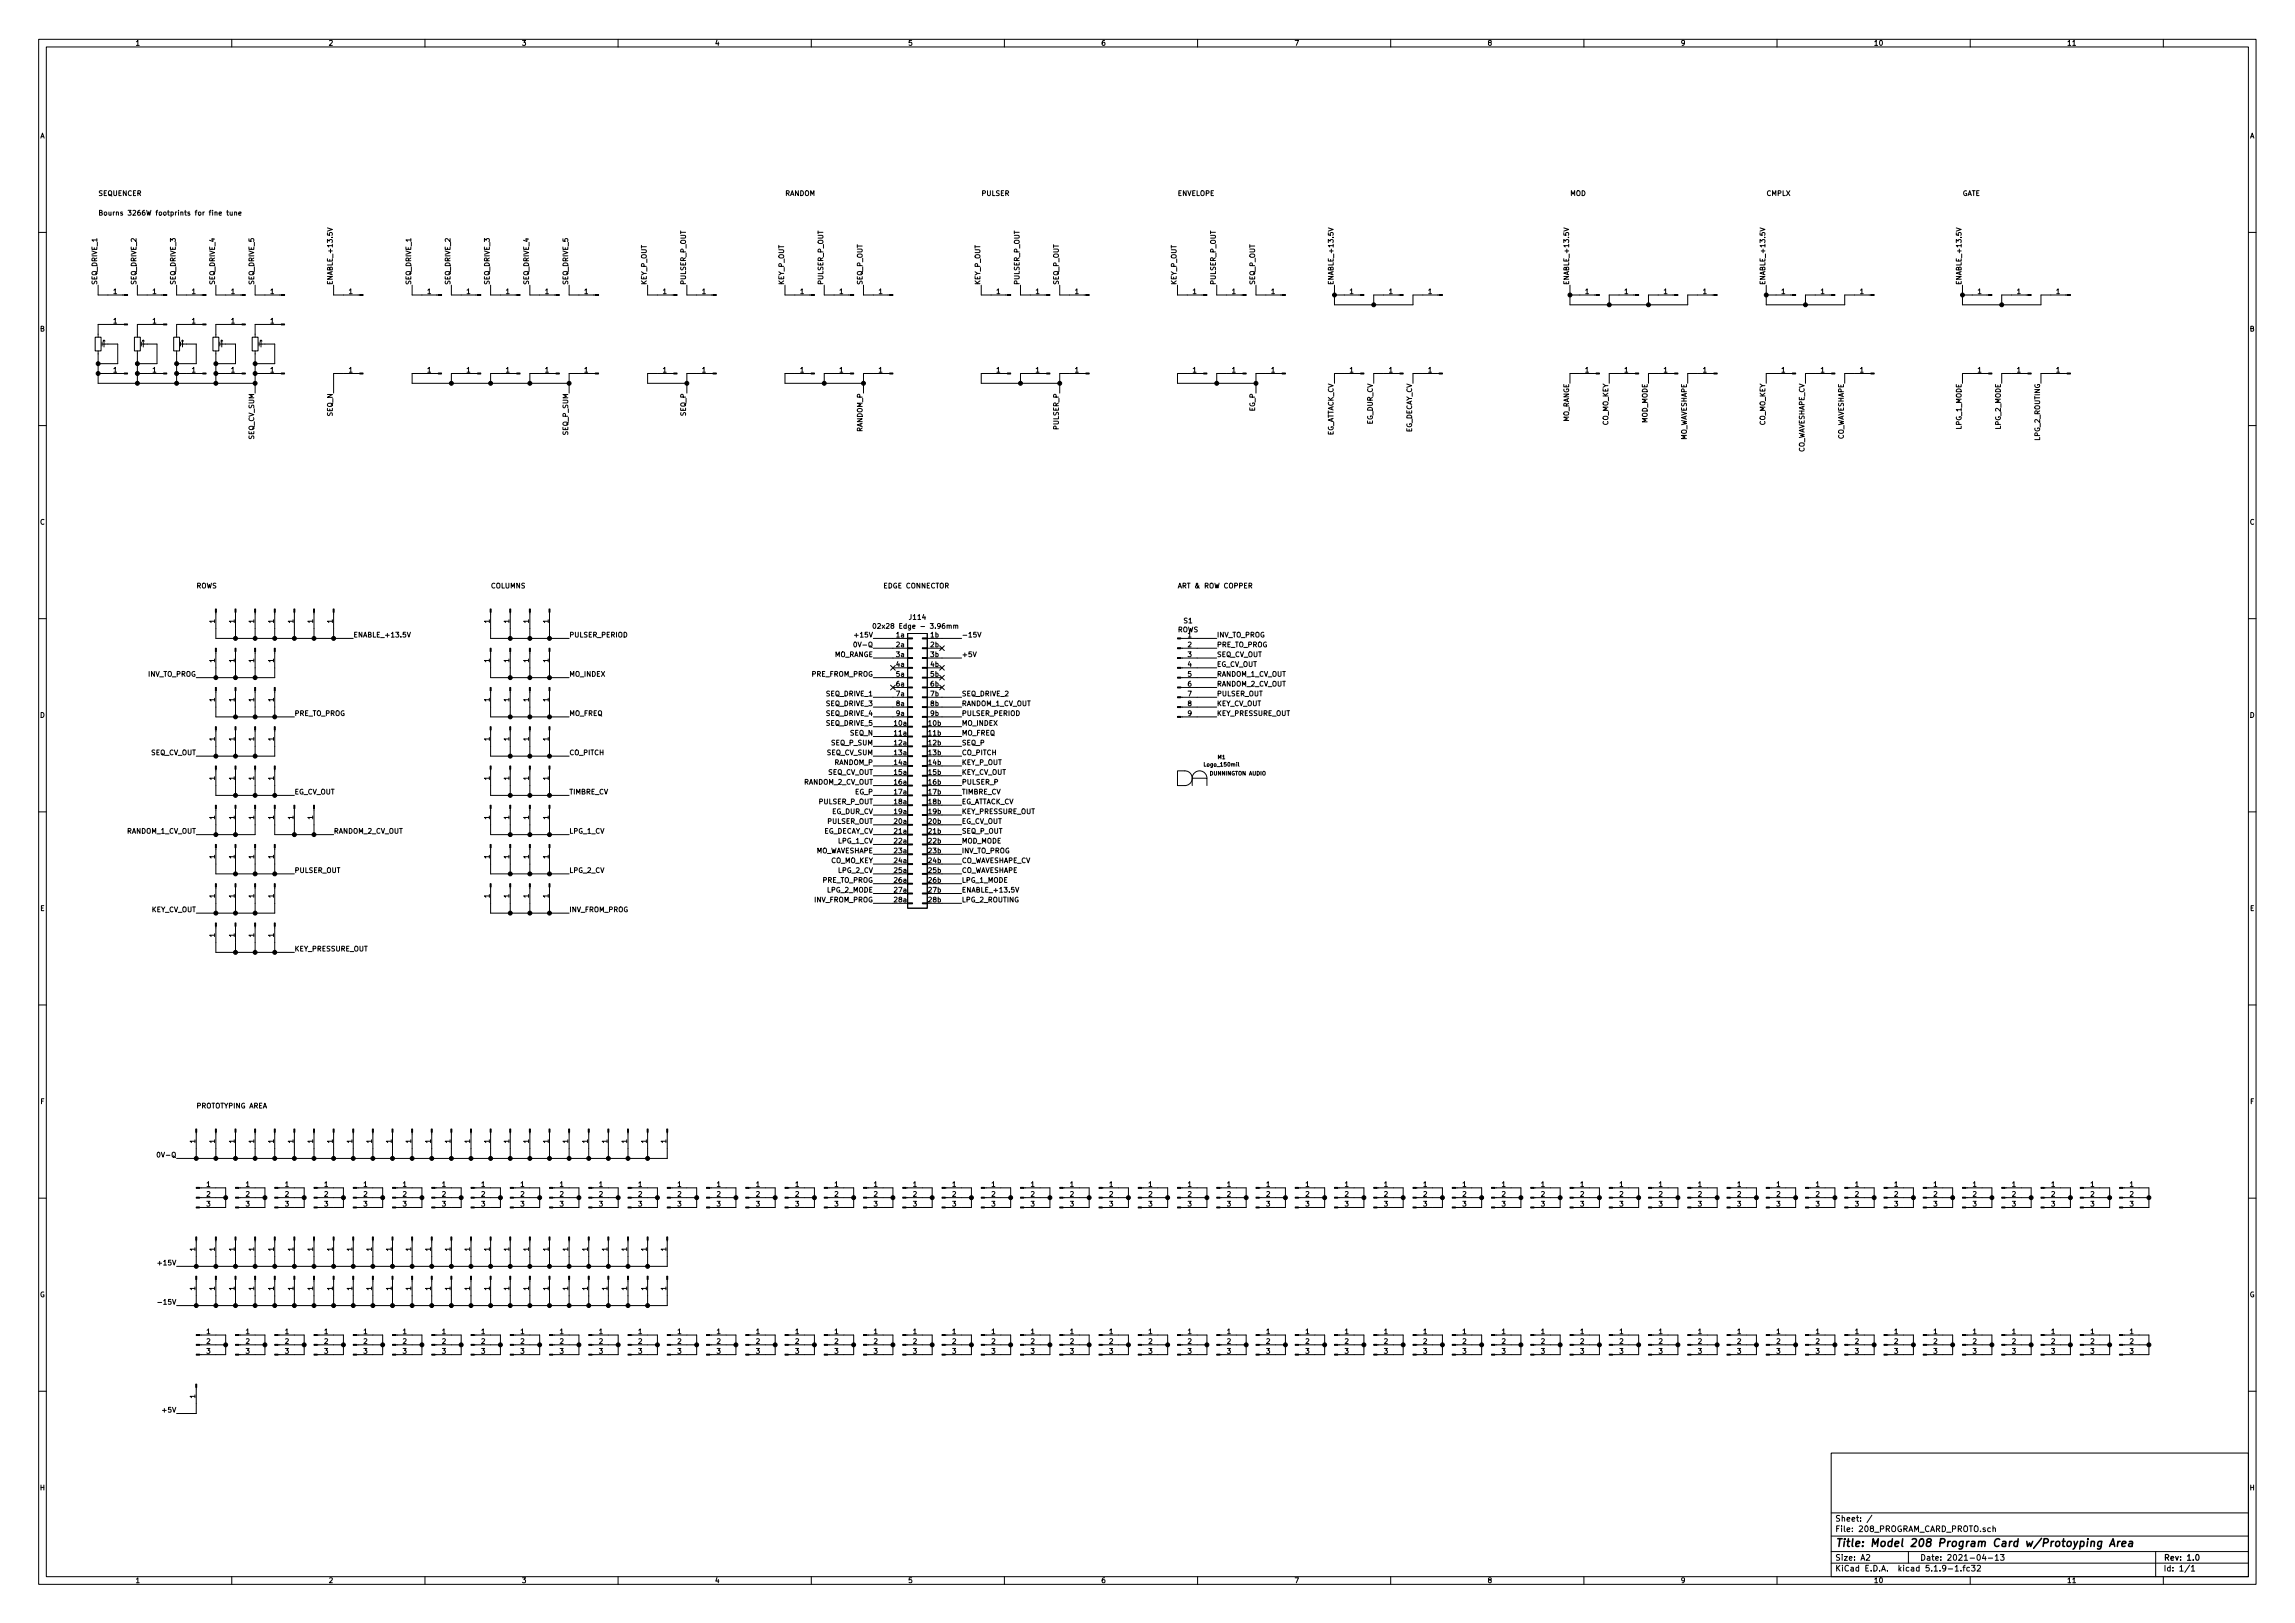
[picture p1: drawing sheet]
<svg xmlns="http://www.w3.org/2000/svg" width="594mm" height="420mm" viewBox="0 0 594 420" stroke-linecap="round" stroke-linejoin="round" font-family="sans-serif">
<defs><g id="words">
<text font-size="2.8" x="475" y="400.4">Title: Model 208 Program Card w/Protoyping Area</text>
<g font-size="2.1">
<text x="475" y="393.9">Sheet: /</text>
<text x="475" y="396.6">File: 208_PROGRAM_CARD_PROTO.sch</text>
<text x="475" y="406.8">KiCad E.D.A. kicad 5.1.9-1.fc32</text>
<text x="475" y="404">Size: A2</text>
<text x="497" y="404">Date: 2021-04-13</text>
<text x="560" y="404">Rev: 1.0</text>
<text x="560" y="406.8">Id: 1/1</text>
</g>
<g font-size="1.8">
<text x="35" y="11.8">1</text>
<text x="85" y="11.8">2</text>
<text x="135" y="11.8">3</text>
<text x="185" y="11.8">4</text>
<text x="235" y="11.8">5</text>
<text x="285" y="11.8">6</text>
<text x="335" y="11.8">7</text>
<text x="385" y="11.8">8</text>
<text x="435" y="11.8">9</text>
<text x="485" y="11.8">10</text>
<text x="535" y="11.8">11</text>
<text x="10.4" y="35.8">A</text>
<text x="582.4" y="35.8">A</text>
<text x="25.4" y="50.7">SEQUENCER</text>
<text x="203.2" y="50.7">RANDOM</text>
<text x="254" y="50.7">PULSER</text>
<text x="304.8" y="50.7">ENVELOPE</text>
<text x="406.4" y="50.7">MOD</text>
<text x="457.2" y="50.7">CMPLX</text>
<text x="508" y="50.7">GATE</text>
<text x="25.4" y="55.8">Bourns 3266W footprints for fine tune</text>
<text x="25.1" y="73.8" transform="rotate(-90 25.1 73.8)">SEQ_DRIVE_1</text>
<text x="29.4" y="76.1">1</text>
<text x="35.3" y="73.8" transform="rotate(-90 35.3 73.8)">SEQ_DRIVE_2</text>
<text x="39.5" y="76.1">1</text>
<text x="45.5" y="73.8" transform="rotate(-90 45.5 73.8)">SEQ_DRIVE_3</text>
<text x="49.7" y="76.1">1</text>
<text x="55.6" y="73.8" transform="rotate(-90 55.6 73.8)">SEQ_DRIVE_4</text>
<text x="59.8" y="76.1">1</text>
<text x="65.8" y="73.8" transform="rotate(-90 65.8 73.8)">SEQ_DRIVE_5</text>
<text x="70" y="76.1">1</text>
<text x="86.1" y="73.8" transform="rotate(-90 86.1 73.8)">ENABLE_+13.5V</text>
<text x="90.3" y="76.1">1</text>
<text x="106.4" y="73.8" transform="rotate(-90 106.4 73.8)">SEQ_DRIVE_1</text>
<text x="110.6" y="76.1">1</text>
<text x="116.6" y="73.8" transform="rotate(-90 116.6 73.8)">SEQ_DRIVE_2</text>
<text x="120.8" y="76.1">1</text>
<text x="126.7" y="73.8" transform="rotate(-90 126.7 73.8)">SEQ_DRIVE_3</text>
<text x="131" y="76.1">1</text>
<text x="136.9" y="73.8" transform="rotate(-90 136.9 73.8)">SEQ_DRIVE_4</text>
<text x="141.1" y="76.1">1</text>
<text x="147.1" y="73.8" transform="rotate(-90 147.1 73.8)">SEQ_DRIVE_5</text>
<text x="151.3" y="76.1">1</text>
<text x="167.4" y="73.8" transform="rotate(-90 167.4 73.8)">KEY_P_OUT</text>
<text x="171.6" y="76.1">1</text>
<text x="177.5" y="73.8" transform="rotate(-90 177.5 73.8)">PULSER_P_OUT</text>
<text x="181.8" y="76.1">1</text>
<text x="202.9" y="73.8" transform="rotate(-90 202.9 73.8)">KEY_P_OUT</text>
<text x="207.2" y="76.1">1</text>
<text x="213.1" y="73.8" transform="rotate(-90 213.1 73.8)">PULSER_P_OUT</text>
<text x="217.3" y="76.1">1</text>
<text x="223.3" y="73.8" transform="rotate(-90 223.3 73.8)">SEQ_P_OUT</text>
<text x="227.5" y="76.1">1</text>
<text x="253.7" y="73.8" transform="rotate(-90 253.7 73.8)">KEY_P_OUT</text>
<text x="258" y="76.1">1</text>
<text x="263.9" y="73.8" transform="rotate(-90 263.9 73.8)">PULSER_P_OUT</text>
<text x="268.1" y="76.1">1</text>
<text x="274.1" y="73.8" transform="rotate(-90 274.1 73.8)">SEQ_P_OUT</text>
<text x="278.3" y="76.1">1</text>
<text x="304.5" y="73.8" transform="rotate(-90 304.5 73.8)">KEY_P_OUT</text>
<text x="308.8" y="76.1">1</text>
<text x="314.7" y="73.8" transform="rotate(-90 314.7 73.8)">PULSER_P_OUT</text>
<text x="318.9" y="76.1">1</text>
<text x="324.9" y="73.8" transform="rotate(-90 324.9 73.8)">SEQ_P_OUT</text>
<text x="329.1" y="76.1">1</text>
<text x="345.2" y="73.8" transform="rotate(-90 345.2 73.8)">ENABLE_+13.5V</text>
<text x="349.4" y="76.1">1</text>
<text x="359.6" y="76.1">1</text>
<text x="369.7" y="76.1">1</text>
<text x="406.1" y="73.8" transform="rotate(-90 406.1 73.8)">ENABLE_+13.5V</text>
<text x="410.4" y="76.1">1</text>
<text x="420.5" y="76.1">1</text>
<text x="430.7" y="76.1">1</text>
<text x="440.8" y="76.1">1</text>
<text x="456.9" y="73.8" transform="rotate(-90 456.9 73.8)">ENABLE_+13.5V</text>
<text x="461.2" y="76.1">1</text>
<text x="471.3" y="76.1">1</text>
<text x="481.5" y="76.1">1</text>
<text x="507.7" y="73.8" transform="rotate(-90 507.7 73.8)">ENABLE_+13.5V</text>
<text x="512" y="76.1">1</text>
<text x="522.1" y="76.1">1</text>
<text x="532.3" y="76.1">1</text>
<text x="29.4" y="83.7">1</text>
<text x="39.5" y="83.7">1</text>
<text x="49.7" y="83.7">1</text>
<text x="59.8" y="83.7">1</text>
<text x="70" y="83.7">1</text>
<text x="10.4" y="85.8">B</text>
<text x="582.4" y="85.8">B</text>
<text x="29.4" y="96.4">1</text>
<text x="39.5" y="96.4">1</text>
<text x="49.7" y="96.4">1</text>
<text x="59.8" y="96.4">1</text>
<text x="70" y="96.4">1</text>
<text x="90.3" y="96.4">1</text>
<text x="110.6" y="96.4">1</text>
<text x="120.8" y="96.4">1</text>
<text x="131" y="96.4">1</text>
<text x="141.1" y="96.4">1</text>
<text x="151.3" y="96.4">1</text>
<text x="171.6" y="96.4">1</text>
<text x="181.8" y="96.4">1</text>
<text x="207.2" y="96.4">1</text>
<text x="217.3" y="96.4">1</text>
<text x="227.5" y="96.4">1</text>
<text x="258" y="96.4">1</text>
<text x="268.1" y="96.4">1</text>
<text x="278.3" y="96.4">1</text>
<text x="308.8" y="96.4">1</text>
<text x="318.9" y="96.4">1</text>
<text x="329.1" y="96.4">1</text>
<text x="349.4" y="96.4">1</text>
<text x="359.6" y="96.4">1</text>
<text x="369.7" y="96.4">1</text>
<text x="410.4" y="96.4">1</text>
<text x="420.5" y="96.4">1</text>
<text x="430.7" y="96.4">1</text>
<text x="440.8" y="96.4">1</text>
<text x="461.2" y="96.4">1</text>
<text x="471.3" y="96.4">1</text>
<text x="481.5" y="96.4">1</text>
<text x="512" y="96.4">1</text>
<text x="522.1" y="96.4">1</text>
<text x="532.3" y="96.4">1</text>
<text x="86.1" y="107.8" transform="rotate(-90 86.1 107.8)">SEQ_N</text>
<text x="177.5" y="107.7" transform="rotate(-90 177.5 107.7)">SEQ_P</text>
<text x="324.9" y="106.5" transform="rotate(-90 324.9 106.5)">EG_P</text>
<text x="65.8" y="113.9" transform="rotate(-90 65.8 113.9)">SEQ_CV_SUM</text>
<text x="147.1" y="112.6" transform="rotate(-90 147.1 112.6)">SEQ_P_SUM</text>
<text x="223.3" y="111.9" transform="rotate(-90 223.3 111.9)">RANDOM_P</text>
<text x="274.1" y="111.1" transform="rotate(-90 274.1 111.1)">PULSER_P</text>
<text x="345.2" y="113.5" transform="rotate(-90 345.2 113.5)">EG_ATTACK_CV</text>
<text x="355.3" y="110" transform="rotate(-90 355.3 110)">EG_DUR_CV</text>
<text x="365.5" y="112.4" transform="rotate(-90 365.5 112.4)">EG_DECAY_CV</text>
<text x="406.1" y="109.4" transform="rotate(-90 406.1 109.4)">MO_RANGE</text>
<text x="416.3" y="110.3" transform="rotate(-90 416.3 110.3)">CO_MO_KEY</text>
<text x="426.5" y="109.6" transform="rotate(-90 426.5 109.6)">MOD_MODE</text>
<text x="456.9" y="110.3" transform="rotate(-90 456.9 110.3)">CO_MO_KEY</text>
<text x="507.7" y="111.1" transform="rotate(-90 507.7 111.1)">LPG_1_MODE</text>
<text x="517.9" y="111.1" transform="rotate(-90 517.9 111.1)">LPG_2_MODE</text>
<text x="528.1" y="114" transform="rotate(-90 528.1 114)">LPG_2_ROUTING</text>
<text x="436.6" y="114.5" transform="rotate(-90 436.6 114.5)">MO_WAVESHAPE</text>
<text x="467.1" y="117.7" transform="rotate(-90 467.1 117.7)">CO_WAVESHAPE_CV</text>
<text x="477.3" y="114.3" transform="rotate(-90 477.3 114.3)">CO_WAVESHAPE</text>
<text x="10.4" y="135.8">C</text>
<text x="582.4" y="135.8">C</text>
<text x="50.8" y="152.3">ROWS</text>
<text x="127" y="152.3">COLUMNS</text>
<text x="228.6" y="152.3">EDGE CONNECTOR</text>
<text x="304.8" y="152.3">ART &amp; ROW COPPER</text>
<text x="55.6" y="161.3" transform="rotate(-90 55.6 161.3)">1</text>
<text x="60.7" y="161.3" transform="rotate(-90 60.7 161.3)">1</text>
<text x="65.8" y="161.3" transform="rotate(-90 65.8 161.3)">1</text>
<text x="70.9" y="161.3" transform="rotate(-90 70.9 161.3)">1</text>
<text x="75.9" y="161.3" transform="rotate(-90 75.9 161.3)">1</text>
<text x="81" y="161.3" transform="rotate(-90 81 161.3)">1</text>
<text x="86.1" y="161.3" transform="rotate(-90 86.1 161.3)">1</text>
<text x="126.7" y="161.3" transform="rotate(-90 126.7 161.3)">1</text>
<text x="131.8" y="161.3" transform="rotate(-90 131.8 161.3)">1</text>
<text x="136.9" y="161.3" transform="rotate(-90 136.9 161.3)">1</text>
<text x="142" y="161.3" transform="rotate(-90 142 161.3)">1</text>
<text x="235.5" y="160.4">J114</text>
<text x="306.5" y="161.4">S1</text>
<text x="91.4" y="165">ENABLE_+13.5V</text>
<text x="147.3" y="165">PULSER_PERIOD</text>
<text x="221.9" y="165">+15V</text>
<text x="221.9" y="167.6">0V-Q</text>
<text x="228.3" y="162.8">02x28 Edge - 3.96mm</text>
<text x="232.1" y="165">1a</text>
<text x="232.1" y="167.6">2a</text>
<text x="240.9" y="165">1b</text>
<text x="240.9" y="167.6">2b</text>
<text x="248.9" y="165">-15V</text>
<text x="304.8" y="163.7">ROWS</text>
<text x="307.5" y="165">1</text>
<text x="307.5" y="167.6">2</text>
<text x="315" y="167.6">PRE_TO_PROG</text>
<text x="315" y="165">INV_TO_PROG</text>
<text x="55.6" y="171.5" transform="rotate(-90 55.6 171.5)">1</text>
<text x="60.7" y="171.5" transform="rotate(-90 60.7 171.5)">1</text>
<text x="65.8" y="171.5" transform="rotate(-90 65.8 171.5)">1</text>
<text x="70.9" y="171.5" transform="rotate(-90 70.9 171.5)">1</text>
<text x="126.7" y="171.5" transform="rotate(-90 126.7 171.5)">1</text>
<text x="131.8" y="171.5" transform="rotate(-90 131.8 171.5)">1</text>
<text x="136.9" y="171.5" transform="rotate(-90 136.9 171.5)">1</text>
<text x="142" y="171.5" transform="rotate(-90 142 171.5)">1</text>
<text x="215.8" y="170.1">MO_RANGE</text>
<text x="232.1" y="170.1">3a</text>
<text x="232.1" y="172.6">4a</text>
<text x="240.9" y="170.1">3b</text>
<text x="240.9" y="172.6">4b</text>
<text x="248.9" y="170.1">+5V</text>
<text x="307.5" y="170.1">3</text>
<text x="307.5" y="172.6">4</text>
<text x="315" y="172.6">EG_CV_OUT</text>
<text x="315" y="170.1">SEQ_CV_OUT</text>
<text x="38.2" y="175.2">INV_TO_PROG</text>
<text x="147.3" y="175.2">MO_INDEX</text>
<text x="210" y="175.2">PRE_FROM_PROG</text>
<text x="232.1" y="175.2">5a</text>
<text x="232.1" y="177.7">6a</text>
<text x="240.9" y="175.2">5b</text>
<text x="240.9" y="177.7">6b</text>
<text x="307.5" y="175.2">5</text>
<text x="307.5" y="177.7">6</text>
<text x="315" y="177.7">RANDOM_2_CV_OUT</text>
<text x="315" y="175.2">RANDOM_1_CV_OUT</text>
<text x="10.4" y="185.8">D</text>
<text x="55.6" y="181.6" transform="rotate(-90 55.6 181.6)">1</text>
<text x="60.7" y="181.6" transform="rotate(-90 60.7 181.6)">1</text>
<text x="65.8" y="181.6" transform="rotate(-90 65.8 181.6)">1</text>
<text x="70.9" y="181.6" transform="rotate(-90 70.9 181.6)">1</text>
<text x="76.2" y="185.3">PRE_TO_PROG</text>
<text x="126.7" y="181.6" transform="rotate(-90 126.7 181.6)">1</text>
<text x="131.8" y="181.6" transform="rotate(-90 131.8 181.6)">1</text>
<text x="136.9" y="181.6" transform="rotate(-90 136.9 181.6)">1</text>
<text x="142" y="181.6" transform="rotate(-90 142 181.6)">1</text>
<text x="147.3" y="185.3">MO_FREQ</text>
<text x="214" y="185.3">SEQ_DRIVE_4</text>
<text x="214" y="182.8">SEQ_DRIVE_3</text>
<text x="214" y="180.3">SEQ_DRIVE_1</text>
<text x="232.1" y="180.3">7a</text>
<text x="232.1" y="182.8">8a</text>
<text x="232.1" y="185.3">9a</text>
<text x="240.9" y="180.3">7b</text>
<text x="240.9" y="182.8">8b</text>
<text x="240.9" y="185.3">9b</text>
<text x="248.9" y="185.3">PULSER_PERIOD</text>
<text x="248.9" y="182.8">RANDOM_1_CV_OUT</text>
<text x="248.9" y="180.3">SEQ_DRIVE_2</text>
<text x="307.5" y="180.3">7</text>
<text x="307.5" y="182.8">8</text>
<text x="307.5" y="185.3">9</text>
<text x="315" y="180.3">PULSER_OUT</text>
<text x="315" y="182.8">KEY_CV_OUT</text>
<text x="315" y="185.3">KEY_PRESSURE_OUT</text>
<text x="582.4" y="185.8">D</text>
<text x="55.6" y="191.8" transform="rotate(-90 55.6 191.8)">1</text>
<text x="60.7" y="191.8" transform="rotate(-90 60.7 191.8)">1</text>
<text x="65.8" y="191.8" transform="rotate(-90 65.8 191.8)">1</text>
<text x="70.9" y="191.8" transform="rotate(-90 70.9 191.8)">1</text>
<text x="126.7" y="191.8" transform="rotate(-90 126.7 191.8)">1</text>
<text x="131.8" y="191.8" transform="rotate(-90 131.8 191.8)">1</text>
<text x="136.9" y="191.8" transform="rotate(-90 136.9 191.8)">1</text>
<text x="142" y="191.8" transform="rotate(-90 142 191.8)">1</text>
<text x="214" y="187.9">SEQ_DRIVE_5</text>
<text x="220.1" y="190.4">SEQ_N</text>
<text x="231.6" y="187.9">10a</text>
<text x="231.6" y="190.4">11a</text>
<text x="240.4" y="187.9">10b</text>
<text x="240.4" y="190.4">11b</text>
<text x="248.9" y="190.4">MO_FREQ</text>
<text x="248.9" y="187.9">MO_INDEX</text>
<text x="38.9" y="195.5">SEQ_CV_OUT</text>
<text x="147.3" y="195.5">CO_PITCH</text>
<text x="214" y="195.5">SEQ_CV_SUM</text>
<text x="215.2" y="193">SEQ_P_SUM</text>
<text x="231.6" y="193">12a</text>
<text x="231.6" y="195.5">13a</text>
<text x="240.4" y="193">12b</text>
<text x="240.4" y="195.5">13b</text>
<text x="248.9" y="195.5">CO_PITCH</text>
<text x="248.9" y="193">SEQ_P</text>
<text x="55.6" y="201.9" transform="rotate(-90 55.6 201.9)">1</text>
<text x="60.7" y="201.9" transform="rotate(-90 60.7 201.9)">1</text>
<text x="65.8" y="201.9" transform="rotate(-90 65.8 201.9)">1</text>
<text x="70.9" y="201.9" transform="rotate(-90 70.9 201.9)">1</text>
<text x="126.7" y="201.9" transform="rotate(-90 126.7 201.9)">1</text>
<text x="131.8" y="201.9" transform="rotate(-90 131.8 201.9)">1</text>
<text x="136.9" y="201.9" transform="rotate(-90 136.9 201.9)">1</text>
<text x="142" y="201.9" transform="rotate(-90 142 201.9)">1</text>
<text x="208" y="203.1">RANDOM_2_CV_OUT</text>
<text x="214.2" y="200.6">SEQ_CV_OUT</text>
<text x="216" y="198">RANDOM_P</text>
<text x="231.6" y="198">14a</text>
<text x="231.6" y="200.6">15a</text>
<text x="231.6" y="203.1">16a</text>
<text x="240.4" y="198">14b</text>
<text x="240.4" y="200.6">15b</text>
<text x="240.4" y="203.1">16b</text>
<text x="248.9" y="198">KEY_P_OUT</text>
<text x="248.9" y="203.1">PULSER_P</text>
<text x="248.9" y="200.6">KEY_CV_OUT</text>
<text x="76.2" y="205.7">EG_CV_OUT</text>
<text x="147.3" y="205.7">TIMBRE_CV</text>
<text x="212" y="208.2">PULSER_P_OUT</text>
<text x="221.3" y="205.7">EG_P</text>
<text x="231.6" y="205.7">17a</text>
<text x="231.6" y="208.2">18a</text>
<text x="240.4" y="205.7">17b</text>
<text x="240.4" y="208.2">18b</text>
<text x="248.9" y="208.2">EG_ATTACK_CV</text>
<text x="248.9" y="205.7">TIMBRE_CV</text>
<text x="32.7" y="215.8">RANDOM_1_CV_OUT</text>
<text x="55.6" y="212.1" transform="rotate(-90 55.6 212.1)">1</text>
<text x="60.7" y="212.1" transform="rotate(-90 60.7 212.1)">1</text>
<text x="65.8" y="212.1" transform="rotate(-90 65.8 212.1)">1</text>
<text x="70.9" y="212.1" transform="rotate(-90 70.9 212.1)">1</text>
<text x="75.9" y="212.1" transform="rotate(-90 75.9 212.1)">1</text>
<text x="81" y="212.1" transform="rotate(-90 81 212.1)">1</text>
<text x="86.4" y="215.8">RANDOM_2_CV_OUT</text>
<text x="126.7" y="212.1" transform="rotate(-90 126.7 212.1)">1</text>
<text x="131.8" y="212.1" transform="rotate(-90 131.8 212.1)">1</text>
<text x="136.9" y="212.1" transform="rotate(-90 136.9 212.1)">1</text>
<text x="142" y="212.1" transform="rotate(-90 142 212.1)">1</text>
<text x="147.3" y="215.8">LPG_1_CV</text>
<text x="212.9" y="215.8">EG_DECAY_CV</text>
<text x="214.2" y="213.3">PULSER_OUT</text>
<text x="215.2" y="210.7">EG_DUR_CV</text>
<text x="231.6" y="210.7">19a</text>
<text x="231.6" y="213.3">20a</text>
<text x="231.6" y="215.8">21a</text>
<text x="240.4" y="210.7">19b</text>
<text x="240.4" y="213.3">20b</text>
<text x="240.4" y="215.8">21b</text>
<text x="248.9" y="210.7">KEY_PRESSURE_OUT</text>
<text x="248.9" y="215.8">SEQ_P_OUT</text>
<text x="248.9" y="213.3">EG_CV_OUT</text>
<text x="210.8" y="220.9">MO_WAVESHAPE</text>
<text x="217" y="218.4">LPG_1_CV</text>
<text x="231.6" y="218.4">22a</text>
<text x="231.6" y="220.9">23a</text>
<text x="240.4" y="218.4">22b</text>
<text x="240.4" y="220.9">23b</text>
<text x="248.9" y="220.9">INV_TO_PROG</text>
<text x="248.9" y="218.4">MOD_MODE</text>
<text x="55.6" y="222.3" transform="rotate(-90 55.6 222.3)">1</text>
<text x="60.7" y="222.3" transform="rotate(-90 60.7 222.3)">1</text>
<text x="65.8" y="222.3" transform="rotate(-90 65.8 222.3)">1</text>
<text x="70.9" y="222.3" transform="rotate(-90 70.9 222.3)">1</text>
<text x="76.2" y="226">PULSER_OUT</text>
<text x="126.7" y="222.3" transform="rotate(-90 126.7 222.3)">1</text>
<text x="131.8" y="222.3" transform="rotate(-90 131.8 222.3)">1</text>
<text x="136.9" y="222.3" transform="rotate(-90 136.9 222.3)">1</text>
<text x="142" y="222.3" transform="rotate(-90 142 222.3)">1</text>
<text x="147.3" y="226">LPG_2_CV</text>
<text x="215" y="223.4">CO_MO_KEY</text>
<text x="217" y="226">LPG_2_CV</text>
<text x="231.6" y="223.4">24a</text>
<text x="231.6" y="226">25a</text>
<text x="240.4" y="223.4">24b</text>
<text x="240.4" y="226">25b</text>
<text x="248.9" y="226">CO_WAVESHAPE</text>
<text x="248.9" y="223.4">CO_WAVESHAPE_CV</text>
<text x="55.6" y="232.4" transform="rotate(-90 55.6 232.4)">1</text>
<text x="60.7" y="232.4" transform="rotate(-90 60.7 232.4)">1</text>
<text x="65.8" y="232.4" transform="rotate(-90 65.8 232.4)">1</text>
<text x="70.9" y="232.4" transform="rotate(-90 70.9 232.4)">1</text>
<text x="126.7" y="232.4" transform="rotate(-90 126.7 232.4)">1</text>
<text x="131.8" y="232.4" transform="rotate(-90 131.8 232.4)">1</text>
<text x="136.9" y="232.4" transform="rotate(-90 136.9 232.4)">1</text>
<text x="142" y="232.4" transform="rotate(-90 142 232.4)">1</text>
<text x="210.7" y="233.6">INV_FROM_PROG</text>
<text x="212.8" y="228.5">PRE_TO_PROG</text>
<text x="214.2" y="231.1">LPG_2_MODE</text>
<text x="231.6" y="228.5">26a</text>
<text x="231.6" y="231.1">27a</text>
<text x="231.6" y="233.6">28a</text>
<text x="240.4" y="228.5">26b</text>
<text x="240.4" y="231.1">27b</text>
<text x="240.4" y="233.6">28b</text>
<text x="248.9" y="233.6">LPG_2_ROUTING</text>
<text x="248.9" y="231.1">ENABLE_+13.5V</text>
<text x="248.9" y="228.5">LPG_1_MODE</text>
<text x="10.4" y="235.8">E</text>
<text x="39" y="236.1">KEY_CV_OUT</text>
<text x="147.3" y="236.1">INV_FROM_PROG</text>
<text x="582.4" y="235.8">E</text>
<text x="55.6" y="242.6" transform="rotate(-90 55.6 242.6)">1</text>
<text x="60.7" y="242.6" transform="rotate(-90 60.7 242.6)">1</text>
<text x="65.8" y="242.6" transform="rotate(-90 65.8 242.6)">1</text>
<text x="70.9" y="242.6" transform="rotate(-90 70.9 242.6)">1</text>
<text x="76.2" y="246.3">KEY_PRESSURE_OUT</text>
<text x="10.5" y="285.8">F</text>
<text x="50.8" y="286.9">PROTOTYPING AREA</text>
<text x="582.5" y="285.8">F</text>
<text x="41.6" y="299.6">0V-Q</text>
<text x="50.5" y="295.9" transform="rotate(-90 50.5 295.9)">1</text>
<text x="55.6" y="295.9" transform="rotate(-90 55.6 295.9)">1</text>
<text x="60.7" y="295.9" transform="rotate(-90 60.7 295.9)">1</text>
<text x="65.8" y="295.9" transform="rotate(-90 65.8 295.9)">1</text>
<text x="70.9" y="295.9" transform="rotate(-90 70.9 295.9)">1</text>
<text x="75.9" y="295.9" transform="rotate(-90 75.9 295.9)">1</text>
<text x="81" y="295.9" transform="rotate(-90 81 295.9)">1</text>
<text x="86.1" y="295.9" transform="rotate(-90 86.1 295.9)">1</text>
<text x="91.2" y="295.9" transform="rotate(-90 91.2 295.9)">1</text>
<text x="96.3" y="295.9" transform="rotate(-90 96.3 295.9)">1</text>
<text x="101.3" y="295.9" transform="rotate(-90 101.3 295.9)">1</text>
<text x="106.4" y="295.9" transform="rotate(-90 106.4 295.9)">1</text>
<text x="111.5" y="295.9" transform="rotate(-90 111.5 295.9)">1</text>
<text x="116.6" y="295.9" transform="rotate(-90 116.6 295.9)">1</text>
<text x="121.7" y="295.9" transform="rotate(-90 121.7 295.9)">1</text>
<text x="126.7" y="295.9" transform="rotate(-90 126.7 295.9)">1</text>
<text x="131.8" y="295.9" transform="rotate(-90 131.8 295.9)">1</text>
<text x="136.9" y="295.9" transform="rotate(-90 136.9 295.9)">1</text>
<text x="142" y="295.9" transform="rotate(-90 142 295.9)">1</text>
<text x="147.1" y="295.9" transform="rotate(-90 147.1 295.9)">1</text>
<text x="152.1" y="295.9" transform="rotate(-90 152.1 295.9)">1</text>
<text x="157.2" y="295.9" transform="rotate(-90 157.2 295.9)">1</text>
<text x="162.3" y="295.9" transform="rotate(-90 162.3 295.9)">1</text>
<text x="167.4" y="295.9" transform="rotate(-90 167.4 295.9)">1</text>
<text x="172.5" y="295.9" transform="rotate(-90 172.5 295.9)">1</text>
<text x="53.5" y="307.3">1</text>
<text x="53.5" y="309.8">2</text>
<text x="63.7" y="307.3">1</text>
<text x="63.7" y="309.8">2</text>
<text x="73.8" y="307.3">1</text>
<text x="73.8" y="309.8">2</text>
<text x="84" y="307.3">1</text>
<text x="84" y="309.8">2</text>
<text x="94.1" y="307.3">1</text>
<text x="94.1" y="309.8">2</text>
<text x="104.3" y="307.3">1</text>
<text x="104.3" y="309.8">2</text>
<text x="114.5" y="307.3">1</text>
<text x="114.5" y="309.8">2</text>
<text x="124.6" y="307.3">1</text>
<text x="124.6" y="309.8">2</text>
<text x="134.8" y="307.3">1</text>
<text x="134.8" y="309.8">2</text>
<text x="144.9" y="307.3">1</text>
<text x="144.9" y="309.8">2</text>
<text x="155.1" y="307.3">1</text>
<text x="155.1" y="309.8">2</text>
<text x="165.3" y="307.3">1</text>
<text x="165.3" y="309.8">2</text>
<text x="175.4" y="307.3">1</text>
<text x="175.4" y="309.8">2</text>
<text x="185.6" y="307.3">1</text>
<text x="185.6" y="309.8">2</text>
<text x="195.7" y="307.3">1</text>
<text x="195.7" y="309.8">2</text>
<text x="205.9" y="307.3">1</text>
<text x="205.9" y="309.8">2</text>
<text x="216.1" y="307.3">1</text>
<text x="216.1" y="309.8">2</text>
<text x="226.2" y="307.3">1</text>
<text x="226.2" y="309.8">2</text>
<text x="236.4" y="307.3">1</text>
<text x="236.4" y="309.8">2</text>
<text x="246.5" y="307.3">1</text>
<text x="246.5" y="309.8">2</text>
<text x="256.7" y="307.3">1</text>
<text x="256.7" y="309.8">2</text>
<text x="266.9" y="307.3">1</text>
<text x="266.9" y="309.8">2</text>
<text x="277" y="307.3">1</text>
<text x="277" y="309.8">2</text>
<text x="287.2" y="307.3">1</text>
<text x="287.2" y="309.8">2</text>
<text x="297.3" y="307.3">1</text>
<text x="297.3" y="309.8">2</text>
<text x="307.5" y="307.3">1</text>
<text x="307.5" y="309.8">2</text>
<text x="317.7" y="307.3">1</text>
<text x="317.7" y="309.8">2</text>
<text x="327.8" y="307.3">1</text>
<text x="327.8" y="309.8">2</text>
<text x="338" y="307.3">1</text>
<text x="338" y="309.8">2</text>
<text x="348.1" y="307.3">1</text>
<text x="348.1" y="309.8">2</text>
<text x="358.3" y="307.3">1</text>
<text x="358.3" y="309.8">2</text>
<text x="368.5" y="307.3">1</text>
<text x="368.5" y="309.8">2</text>
<text x="378.6" y="307.3">1</text>
<text x="378.6" y="309.8">2</text>
<text x="388.8" y="307.3">1</text>
<text x="388.8" y="309.8">2</text>
<text x="398.9" y="307.3">1</text>
<text x="398.9" y="309.8">2</text>
<text x="409.1" y="307.3">1</text>
<text x="409.1" y="309.8">2</text>
<text x="419.3" y="307.3">1</text>
<text x="419.3" y="309.8">2</text>
<text x="429.4" y="307.3">1</text>
<text x="429.4" y="309.8">2</text>
<text x="439.6" y="307.3">1</text>
<text x="439.6" y="309.8">2</text>
<text x="449.7" y="307.3">1</text>
<text x="449.7" y="309.8">2</text>
<text x="459.9" y="307.3">1</text>
<text x="459.9" y="309.8">2</text>
<text x="470.1" y="307.3">1</text>
<text x="470.1" y="309.8">2</text>
<text x="480.2" y="307.3">1</text>
<text x="480.2" y="309.8">2</text>
<text x="490.4" y="307.3">1</text>
<text x="490.4" y="309.8">2</text>
<text x="500.5" y="307.3">1</text>
<text x="500.5" y="309.8">2</text>
<text x="510.7" y="307.3">1</text>
<text x="510.7" y="309.8">2</text>
<text x="520.9" y="307.3">1</text>
<text x="520.9" y="309.8">2</text>
<text x="531" y="307.3">1</text>
<text x="531" y="309.8">2</text>
<text x="541.2" y="307.3">1</text>
<text x="541.2" y="309.8">2</text>
<text x="551.3" y="307.3">1</text>
<text x="551.3" y="309.8">2</text>
<text x="53.5" y="312.3">3</text>
<text x="63.7" y="312.3">3</text>
<text x="73.8" y="312.3">3</text>
<text x="84" y="312.3">3</text>
<text x="94.1" y="312.3">3</text>
<text x="104.3" y="312.3">3</text>
<text x="114.5" y="312.3">3</text>
<text x="124.6" y="312.3">3</text>
<text x="134.8" y="312.3">3</text>
<text x="144.9" y="312.3">3</text>
<text x="155.1" y="312.3">3</text>
<text x="165.3" y="312.3">3</text>
<text x="175.4" y="312.3">3</text>
<text x="185.6" y="312.3">3</text>
<text x="195.7" y="312.3">3</text>
<text x="205.9" y="312.3">3</text>
<text x="216.1" y="312.3">3</text>
<text x="226.2" y="312.3">3</text>
<text x="236.4" y="312.3">3</text>
<text x="246.5" y="312.3">3</text>
<text x="256.7" y="312.3">3</text>
<text x="266.9" y="312.3">3</text>
<text x="277" y="312.3">3</text>
<text x="287.2" y="312.3">3</text>
<text x="297.3" y="312.3">3</text>
<text x="307.5" y="312.3">3</text>
<text x="317.7" y="312.3">3</text>
<text x="327.8" y="312.3">3</text>
<text x="338" y="312.3">3</text>
<text x="348.1" y="312.3">3</text>
<text x="358.3" y="312.3">3</text>
<text x="368.5" y="312.3">3</text>
<text x="378.6" y="312.3">3</text>
<text x="388.8" y="312.3">3</text>
<text x="398.9" y="312.3">3</text>
<text x="409.1" y="312.3">3</text>
<text x="419.3" y="312.3">3</text>
<text x="429.4" y="312.3">3</text>
<text x="439.6" y="312.3">3</text>
<text x="449.7" y="312.3">3</text>
<text x="459.9" y="312.3">3</text>
<text x="470.1" y="312.3">3</text>
<text x="480.2" y="312.3">3</text>
<text x="490.4" y="312.3">3</text>
<text x="500.5" y="312.3">3</text>
<text x="510.7" y="312.3">3</text>
<text x="520.9" y="312.3">3</text>
<text x="531" y="312.3">3</text>
<text x="541.2" y="312.3">3</text>
<text x="551.3" y="312.3">3</text>
<text x="50.5" y="323.9" transform="rotate(-90 50.5 323.9)">1</text>
<text x="55.6" y="323.9" transform="rotate(-90 55.6 323.9)">1</text>
<text x="60.7" y="323.9" transform="rotate(-90 60.7 323.9)">1</text>
<text x="65.8" y="323.9" transform="rotate(-90 65.8 323.9)">1</text>
<text x="70.9" y="323.9" transform="rotate(-90 70.9 323.9)">1</text>
<text x="75.9" y="323.9" transform="rotate(-90 75.9 323.9)">1</text>
<text x="81" y="323.9" transform="rotate(-90 81 323.9)">1</text>
<text x="86.1" y="323.9" transform="rotate(-90 86.1 323.9)">1</text>
<text x="91.2" y="323.9" transform="rotate(-90 91.2 323.9)">1</text>
<text x="96.3" y="323.9" transform="rotate(-90 96.3 323.9)">1</text>
<text x="101.3" y="323.9" transform="rotate(-90 101.3 323.9)">1</text>
<text x="106.4" y="323.9" transform="rotate(-90 106.4 323.9)">1</text>
<text x="111.5" y="323.9" transform="rotate(-90 111.5 323.9)">1</text>
<text x="116.6" y="323.9" transform="rotate(-90 116.6 323.9)">1</text>
<text x="121.7" y="323.9" transform="rotate(-90 121.7 323.9)">1</text>
<text x="126.7" y="323.9" transform="rotate(-90 126.7 323.9)">1</text>
<text x="131.8" y="323.9" transform="rotate(-90 131.8 323.9)">1</text>
<text x="136.9" y="323.9" transform="rotate(-90 136.9 323.9)">1</text>
<text x="142" y="323.9" transform="rotate(-90 142 323.9)">1</text>
<text x="147.1" y="323.9" transform="rotate(-90 147.1 323.9)">1</text>
<text x="152.1" y="323.9" transform="rotate(-90 152.1 323.9)">1</text>
<text x="157.2" y="323.9" transform="rotate(-90 157.2 323.9)">1</text>
<text x="162.3" y="323.9" transform="rotate(-90 162.3 323.9)">1</text>
<text x="167.4" y="323.9" transform="rotate(-90 167.4 323.9)">1</text>
<text x="172.5" y="323.9" transform="rotate(-90 172.5 323.9)">1</text>
<text x="41.5" y="327.6">+15V</text>
<text x="10.3" y="335.8">G</text>
<text x="50.5" y="334" transform="rotate(-90 50.5 334)">1</text>
<text x="55.6" y="334" transform="rotate(-90 55.6 334)">1</text>
<text x="60.7" y="334" transform="rotate(-90 60.7 334)">1</text>
<text x="65.8" y="334" transform="rotate(-90 65.8 334)">1</text>
<text x="70.9" y="334" transform="rotate(-90 70.9 334)">1</text>
<text x="75.9" y="334" transform="rotate(-90 75.9 334)">1</text>
<text x="81" y="334" transform="rotate(-90 81 334)">1</text>
<text x="86.1" y="334" transform="rotate(-90 86.1 334)">1</text>
<text x="91.2" y="334" transform="rotate(-90 91.2 334)">1</text>
<text x="96.3" y="334" transform="rotate(-90 96.3 334)">1</text>
<text x="101.3" y="334" transform="rotate(-90 101.3 334)">1</text>
<text x="106.4" y="334" transform="rotate(-90 106.4 334)">1</text>
<text x="111.5" y="334" transform="rotate(-90 111.5 334)">1</text>
<text x="116.6" y="334" transform="rotate(-90 116.6 334)">1</text>
<text x="121.7" y="334" transform="rotate(-90 121.7 334)">1</text>
<text x="126.7" y="334" transform="rotate(-90 126.7 334)">1</text>
<text x="131.8" y="334" transform="rotate(-90 131.8 334)">1</text>
<text x="136.9" y="334" transform="rotate(-90 136.9 334)">1</text>
<text x="142" y="334" transform="rotate(-90 142 334)">1</text>
<text x="147.1" y="334" transform="rotate(-90 147.1 334)">1</text>
<text x="152.1" y="334" transform="rotate(-90 152.1 334)">1</text>
<text x="157.2" y="334" transform="rotate(-90 157.2 334)">1</text>
<text x="162.3" y="334" transform="rotate(-90 162.3 334)">1</text>
<text x="167.4" y="334" transform="rotate(-90 167.4 334)">1</text>
<text x="172.5" y="334" transform="rotate(-90 172.5 334)">1</text>
<text x="582.3" y="335.8">G</text>
<text x="42" y="337.7">-15V</text>
<text x="53.5" y="345.4">1</text>
<text x="53.5" y="347.9">2</text>
<text x="63.7" y="345.4">1</text>
<text x="63.7" y="347.9">2</text>
<text x="73.8" y="345.4">1</text>
<text x="73.8" y="347.9">2</text>
<text x="84" y="345.4">1</text>
<text x="84" y="347.9">2</text>
<text x="94.1" y="345.4">1</text>
<text x="94.1" y="347.9">2</text>
<text x="104.3" y="345.4">1</text>
<text x="104.3" y="347.9">2</text>
<text x="114.5" y="345.4">1</text>
<text x="114.5" y="347.9">2</text>
<text x="124.6" y="345.4">1</text>
<text x="124.6" y="347.9">2</text>
<text x="134.8" y="345.4">1</text>
<text x="134.8" y="347.9">2</text>
<text x="144.9" y="345.4">1</text>
<text x="144.9" y="347.9">2</text>
<text x="155.1" y="345.4">1</text>
<text x="155.1" y="347.9">2</text>
<text x="165.3" y="345.4">1</text>
<text x="165.3" y="347.9">2</text>
<text x="175.4" y="345.4">1</text>
<text x="175.4" y="347.9">2</text>
<text x="185.6" y="345.4">1</text>
<text x="185.6" y="347.9">2</text>
<text x="195.7" y="345.4">1</text>
<text x="195.7" y="347.9">2</text>
<text x="205.9" y="345.4">1</text>
<text x="205.9" y="347.9">2</text>
<text x="216.1" y="345.4">1</text>
<text x="216.1" y="347.9">2</text>
<text x="226.2" y="345.4">1</text>
<text x="226.2" y="347.9">2</text>
<text x="236.4" y="345.4">1</text>
<text x="236.4" y="347.9">2</text>
<text x="246.5" y="345.4">1</text>
<text x="246.5" y="347.9">2</text>
<text x="256.7" y="345.4">1</text>
<text x="256.7" y="347.9">2</text>
<text x="266.9" y="345.4">1</text>
<text x="266.9" y="347.9">2</text>
<text x="277" y="345.4">1</text>
<text x="277" y="347.9">2</text>
<text x="287.2" y="345.4">1</text>
<text x="287.2" y="347.9">2</text>
<text x="297.3" y="345.4">1</text>
<text x="297.3" y="347.9">2</text>
<text x="307.5" y="345.4">1</text>
<text x="307.5" y="347.9">2</text>
<text x="317.7" y="345.4">1</text>
<text x="317.7" y="347.9">2</text>
<text x="327.8" y="345.4">1</text>
<text x="327.8" y="347.9">2</text>
<text x="338" y="345.4">1</text>
<text x="338" y="347.9">2</text>
<text x="348.1" y="345.4">1</text>
<text x="348.1" y="347.9">2</text>
<text x="358.3" y="345.4">1</text>
<text x="358.3" y="347.9">2</text>
<text x="368.5" y="345.4">1</text>
<text x="368.5" y="347.9">2</text>
<text x="378.6" y="345.4">1</text>
<text x="378.6" y="347.9">2</text>
<text x="388.8" y="345.4">1</text>
<text x="388.8" y="347.9">2</text>
<text x="398.9" y="345.4">1</text>
<text x="398.9" y="347.9">2</text>
<text x="409.1" y="345.4">1</text>
<text x="409.1" y="347.9">2</text>
<text x="419.3" y="345.4">1</text>
<text x="419.3" y="347.9">2</text>
<text x="429.4" y="345.4">1</text>
<text x="429.4" y="347.9">2</text>
<text x="439.6" y="345.4">1</text>
<text x="439.6" y="347.9">2</text>
<text x="449.7" y="345.4">1</text>
<text x="449.7" y="347.9">2</text>
<text x="459.9" y="345.4">1</text>
<text x="459.9" y="347.9">2</text>
<text x="470.1" y="345.4">1</text>
<text x="470.1" y="347.9">2</text>
<text x="480.2" y="345.4">1</text>
<text x="480.2" y="347.9">2</text>
<text x="490.4" y="345.4">1</text>
<text x="490.4" y="347.9">2</text>
<text x="500.5" y="345.4">1</text>
<text x="500.5" y="347.9">2</text>
<text x="510.7" y="345.4">1</text>
<text x="510.7" y="347.9">2</text>
<text x="520.9" y="345.4">1</text>
<text x="520.9" y="347.9">2</text>
<text x="531" y="345.4">1</text>
<text x="531" y="347.9">2</text>
<text x="541.2" y="345.4">1</text>
<text x="541.2" y="347.9">2</text>
<text x="551.3" y="345.4">1</text>
<text x="551.3" y="347.9">2</text>
<text x="53.5" y="350.4">3</text>
<text x="63.7" y="350.4">3</text>
<text x="73.8" y="350.4">3</text>
<text x="84" y="350.4">3</text>
<text x="94.1" y="350.4">3</text>
<text x="104.3" y="350.4">3</text>
<text x="114.5" y="350.4">3</text>
<text x="124.6" y="350.4">3</text>
<text x="134.8" y="350.4">3</text>
<text x="144.9" y="350.4">3</text>
<text x="155.1" y="350.4">3</text>
<text x="165.3" y="350.4">3</text>
<text x="175.4" y="350.4">3</text>
<text x="185.6" y="350.4">3</text>
<text x="195.7" y="350.4">3</text>
<text x="205.9" y="350.4">3</text>
<text x="216.1" y="350.4">3</text>
<text x="226.2" y="350.4">3</text>
<text x="236.4" y="350.4">3</text>
<text x="246.5" y="350.4">3</text>
<text x="256.7" y="350.4">3</text>
<text x="266.9" y="350.4">3</text>
<text x="277" y="350.4">3</text>
<text x="287.2" y="350.4">3</text>
<text x="297.3" y="350.4">3</text>
<text x="307.5" y="350.4">3</text>
<text x="317.7" y="350.4">3</text>
<text x="327.8" y="350.4">3</text>
<text x="338" y="350.4">3</text>
<text x="348.1" y="350.4">3</text>
<text x="358.3" y="350.4">3</text>
<text x="368.5" y="350.4">3</text>
<text x="378.6" y="350.4">3</text>
<text x="388.8" y="350.4">3</text>
<text x="398.9" y="350.4">3</text>
<text x="409.1" y="350.4">3</text>
<text x="419.3" y="350.4">3</text>
<text x="429.4" y="350.4">3</text>
<text x="439.6" y="350.4">3</text>
<text x="449.7" y="350.4">3</text>
<text x="459.9" y="350.4">3</text>
<text x="470.1" y="350.4">3</text>
<text x="480.2" y="350.4">3</text>
<text x="490.4" y="350.4">3</text>
<text x="500.5" y="350.4">3</text>
<text x="510.7" y="350.4">3</text>
<text x="520.9" y="350.4">3</text>
<text x="531" y="350.4">3</text>
<text x="541.2" y="350.4">3</text>
<text x="551.3" y="350.4">3</text>
<text x="42.5" y="365.7">+5V</text>
<text x="50.5" y="362" transform="rotate(-90 50.5 362)">1</text>
<text x="10.4" y="385.8">H</text>
<text x="582.4" y="385.8">H</text>
<text x="35" y="409.8">1</text>
<text x="85" y="409.8">2</text>
<text x="135" y="409.8">3</text>
<text x="185" y="409.8">4</text>
<text x="235" y="409.8">5</text>
<text x="285" y="409.8">6</text>
<text x="335" y="409.8">7</text>
<text x="385" y="409.8">8</text>
<text x="435" y="409.8">9</text>
<text x="485" y="409.8">10</text>
<text x="535" y="409.8">11</text>
</g>
<g font-size="1.4">
<text x="315.3" y="196.5">M1</text>
<text x="312" y="198.4">Logo_150mil</text>
<text x="313.3" y="200.7">DUNNINGTON AUDIO</text>
</g>
</g></defs>
<g fill="none" stroke="#000" stroke-width=".26">
<path d="M10 10.2h574v400h-574zM12 12.2h570v396h-570zM60 10.2v2M110 10.2v2M160 10.2v2M210 10.2v2M260 10.2v2M310 10.2v2M360 10.2v2M410 10.2v2M460 10.2v2M510 10.2v2"/>
<path d="M536.5 11.8h.8M560 10.2v2M55.7 55l.4-.1 .1 .8M55.7 54.9v.8M56.7 55.3l.6-.1v-.3l-.6 .2 .1 .6h.5M58.7 54.9h.5M58.9 54.4v1.1l.3 .2M59.6 54.9v.8l.5-.1M60.1 54.9v.8M60.7 55l.5-.1 .1 .8M60.7 54.9v.8M61.8 55.3l.6-.1v-.3l-.6 .2 .1 .6h.5"/>
<path d="M84.8 59l1.2 .4-1.2 .4M343.8 59l1.3 .4-1.3 .4M404.8 59l1.3 .4-1.3 .4M455.6 59l1.3 .4-1.3 .4M506.4 59l1.3 .4-1.3 .4M10 60.2h2M25.4 73.8v2.6h6.8M35.6 73.8v2.6h6.7M45.7 73.8v2.6h6.8M55.9 73.8v2.6h6.7M66 73.8v2.6h6.8M86.4 73.8v2.6h6.7"/>
<path d="M106.7 73.8v2.6h6.7M116.8 73.8v2.6h6.8M127 73.8v2.6h6.8M137.2 73.8v2.6h6.7M147.3 73.8v2.6h6.8M167.6 73.8v2.6h6.8M177.8 73.8v2.6h6.8M203.2 73.8v2.6h6.8M213.4 73.8v2.6h6.7M223.5 73.8v2.6h6.8M254 73.8v2.6h6.8M264.2 73.8v2.6h6.7"/>
<path d="M274.3 73.8v2.6h6.8M304.8 73.8v2.6h6.8M315 73.8v2.6h6.7M325.1 73.8v2.6h6.8M345.4 76.4h6.8M345.4 73.8v5.1h20.4v-2.5h6.7M362.4 76.4h-6.8v2.5M406.4 76.4h6.8M406.4 73.8v5.1h30.5v-2.5h6.7M423.3 76.4h-6.7v2.5M433.5 76.4h-6.8v2.5M457.2 76.4h6.8"/>
<path d="M457.2 73.8v5.1h20.3v-2.5h6.8M474.1 76.4h-6.7v2.5M508 76.4h6.8M508 73.8v5.1h20.3v-2.5h6.8M524.9 76.4h-6.7v2.5M582 60.2h2M24.6 87.3h1.6v3.5h-1.6zM25.4 96.7h6.8M25.4 90.8v8.4h40.6M26.4 89.1h4.1v5h-5.1M26.4 88.6v1M26.7 88.3l.2-.2v1.7"/>
<path d="M26.9 88.1l.3 .2M32.2 84h-6.8v3.3M34.8 87.3h1.5v3.5h-1.5zM35.6 96.7h6.7M35.6 90.8v8.4M36.6 89.1h4v5h-5M36.6 88.6v1M36.8 88.3l.3-.2v1.7M37.1 88.1l.2 .2M42.3 84h-6.7v3.3M45 87.3h1.5v3.5h-1.5zM45.7 96.7h6.8"/>
<path d="M45.7 90.8v8.4M46.7 89.1h4.1v5h-5.1M46.7 88.6v1M47 88.3l.2-.2v1.7M47.2 88.1l.3 .2M52.5 84h-6.8v3.3M55.1 87.3h1.5v3.5h-1.5zM55.9 96.7h6.7M55.9 90.8v8.4M56.9 89.1h4.1v5h-5.1M56.9 88.6v1M57.1 88.3l.3-.2v1.7"/>
<path d="M57.4 88.1l.3 .2M62.6 84h-6.7v3.3M65.3 87.3h1.5v3.5h-1.5zM66 90.8v11M66 96.7h6.8M67.1 89.1h4v5h-5.1M67.1 88.6v1M67.3 88.3l.3-.2v1.7M67.6 88.1l.2 .2M72.8 84h-6.8v3.3M93.1 96.7h-6.7v5.1M113.4 96.7h-6.7v2.5h40.6"/>
<path d="M123.6 96.7h-6.8v2.5M133.8 96.7h-6.8v2.5M143.9 96.7h-6.7v2.5M154.1 96.7h-6.8v5.1M174.4 96.7h-6.8v2.5h10.2M184.6 96.7h-6.8v5.1M210 96.7h-6.8v2.5h20.3M220.1 96.7h-6.7v2.5M230.3 96.7h-6.8v5.1M260.8 96.7h-6.8v2.5h20.3M270.9 96.7h-6.7v2.5M281.1 96.7h-6.8v5.1"/>
<path d="M311.6 96.7h-6.8v2.5h20.3M321.7 96.7h-6.7v2.5M331.9 96.7h-6.8v5.1M352.2 96.7h-6.8v2.5M362.4 96.7h-6.8v2.5M372.5 96.7h-6.7v2.5M413.2 96.7h-6.8v2.5M423.3 96.7h-6.7v2.5M433.5 96.7h-6.8v2.5M443.6 96.7h-6.7v2.5M464 96.7h-6.8v2.5M474.1 96.7h-6.7v2.5"/>
<path d="M484.3 96.7h-6.8v2.5M514.8 96.7h-6.8v2.5M524.9 96.7h-6.7v2.5M535.1 96.7h-6.8v2.5M10 110.2h2M582 110.2h2M55.9 158.5v6.8h35.5M61 158.5v6.8M66 158.5v6.8M71.1 158.5v6.8M76.2 158.5v6.8M81.3 158.5v6.8"/>
<path d="M86.4 158.5v6.8M127 158.5v6.8h20.3M132.1 158.5v6.8M137.2 158.5v6.8M142.2 158.5v6.8M323.3 151.6h.6l.1-.5-.7-.1v1.2M323.6 151.6l.4 .6M10 160.2h2M55.9 168.7v6.7M55.9 178.8v6.8h20.3M61 168.7v6.7M61 178.8v6.8"/>
<path d="M66 168.7v6.7M66 178.8v6.8M71.1 168.7v6.7h-20.3M71.1 178.8v6.8M105.4 163.7l.4 1.2 .4-1.2M127 168.7v6.7h20.3M127 178.8v6.8h20.3M132.1 168.7v6.7M132.1 178.8v6.8M137.2 168.7v6.7M137.2 178.8v6.8M142.2 168.7v6.7"/>
<path d="M142.2 178.8v6.8M221.1 166.3l.2-.1a.62 .62 0 0 1 .5 .7 .62 .62 0 0 1-.6 .5l-.2-.4zM221.2 164.5h1M226.1 175.4h8.8M226.1 170.3h8.8M226.1 167.8h8.8M226.1 165.3h8.8M226.1 161.5l.2-.1a.62 .62 0 0 1 .4 .7 .62 .62 0 0 1-.5 .5l-.2-.4zM227.2 161.5l.5-.1 .2 .4-.8 .9h.8M230.5 177.4l1.2 1.2M230.5 172.3l1.2 1.2M231.1 178h3.8"/>
<path d="M231.1 172.9h3.8M231.7 177.4l-1.2 1.2M231.7 172.3l-1.2 1.2M234.9 164h5.1v71.1h-5.1zM234.9 172.8h1.3v.2h-1.3zM234.9 170.2h1.3v.3h-1.3zM234.9 167.7h1.3v.2h-1.3zM234.9 165.1h1.3v.3h-1.3zM234.9 177.8h1.3v.3h-1.3zM234.9 175.3h1.3v.3h-1.3zM238.8 172.8h1.2v.2h-1.2zM238.8 170.2h1.2v.3h-1.2z"/>
<path d="M238.8 167.7h1.2v.2h-1.2zM238.8 165.1h1.2v.3h-1.2zM238.8 177.8h1.2v.3h-1.2zM238.8 175.3h1.2v.3h-1.2zM240 178h3.8M240 175.4h3.8M240 172.9h3.8M240 170.3h8.9M240 167.8h3.8M240 165.3h8.9M243.2 177.4l1.2 1.2M243.2 174.8l1.2 1.2"/>
<path d="M243.2 172.3l1.2 1.2M243.2 167.2l1.2 1.2M244.4 177.4l-1.2 1.2M244.4 174.8l-1.2 1.2M244.4 172.3l-1.2 1.2M244.4 167.2l-1.2 1.2M245.7 162l.5-.1 .1 .8M246.9 162l.4-.1 .1 .8M246.9 161.8v.9M247.4 162l.5-.1v.8M251.9 168.7l.4 1.3 .4-1.3M253.1 163.7l.4 1.2 .4-1.2"/>
<path d="M305.7 178h9.3M305.7 175.4h9.3M305.7 172.9h9.3M305.7 170.3h9.3M305.7 167.8h9.3M305.7 165.3h9.3M582 160.2h2M55.9 189v6.7M55.9 199.2v6.7h20.3M61 189v6.7M61 199.2v6.7M66 189v6.7"/>
<path d="M66 199.2v6.7M71.1 189v6.7h-20.3M71.1 199.2v6.7M127 189v6.7h20.3M127 199.2v6.7h20.3M132.1 189v6.7M132.1 199.2v6.7M137.2 189v6.7M137.2 199.2v6.7M142.2 189v6.7M142.2 199.2v6.7M226.1 185.6h8.8"/>
<path d="M226.1 183h8.8M226.1 180.5h8.8M226.1 188.1h8.8M226.1 190.7h8.8M226.1 193.2h8.8M226.1 195.7h8.8M226.1 198.3h8.8M234.9 195.6h1.3v.3h-1.3zM234.9 193.1h1.3v.2h-1.3zM234.9 190.5h1.3v.3h-1.3zM234.9 188h1.3v.3h-1.3zM234.9 198.2h1.3v.2h-1.3z"/>
<path d="M234.9 185.5h1.3v.2h-1.3zM234.9 182.9h1.3v.3h-1.3zM234.9 180.4h1.3v.2h-1.3zM238.8 195.6h1.2v.3h-1.2zM238.8 193.1h1.2v.2h-1.2zM238.8 190.5h1.2v.3h-1.2zM238.8 188h1.2v.3h-1.2zM238.8 198.2h1.2v.2h-1.2zM238.8 185.5h1.2v.2h-1.2zM238.8 182.9h1.2v.3h-1.2zM238.8 180.4h1.2v.2h-1.2zM240 185.6h8.9"/>
<path d="M240 183h8.9M240 180.5h8.9M240 188.1h8.9M240 190.7h8.9M240 193.2h8.9M240 195.7h8.9M240 198.3h8.9M304.8 199.6h1.9a1.9 1.9 0 0 1 1.9 1.9 1.9 1.9 0 0 1-1.9 1.9h-1.9zM305.7 185.6h9.3M305.7 183h9.3M305.7 180.5h9.3M320.6 197.4v.8l.2 .2"/>
<path d="M10 210.2h2M55.9 209.3v6.8M55.9 219.5v6.7h20.3M61 209.3v6.8M61 219.5v6.7M66 209.3v6.8h-15.2M66 219.5v6.7M71.1 209.3v6.8h15.3M71.1 219.5v6.7M76.2 209.3v6.8M81.3 209.3v6.8M127 209.3v6.8h20.3"/>
<path d="M127 219.5v6.7h20.3M132.1 209.3v6.8M132.1 219.5v6.7M137.2 209.3v6.8M137.2 219.5v6.7M142.2 209.3v6.8M142.2 219.5v6.7M226.1 200.8h8.8M226.1 203.4h8.8M226.1 205.9h8.8M226.1 208.4h8.8M226.1 211h8.8"/>
<path d="M226.1 213.5h8.8M226.1 216.1h8.8M226.1 218.6h8.8M234.9 203.2h1.3v.3h-1.3zM234.9 205.8h1.3v.2h-1.3zM234.9 208.3h1.3v.3h-1.3zM234.9 210.9h1.3v.2h-1.3zM234.9 213.4h1.3v.3h-1.3zM234.9 215.9h1.3v.3h-1.3zM234.9 218.5h1.3v.2h-1.3zM234.9 200.7h1.3v.3h-1.3zM238.8 203.2h1.2v.3h-1.2z"/>
<path d="M238.8 205.8h1.2v.2h-1.2zM238.8 208.3h1.2v.3h-1.2zM238.8 210.9h1.2v.2h-1.2zM238.8 213.4h1.2v.3h-1.2zM238.8 215.9h1.2v.3h-1.2zM238.8 218.5h1.2v.2h-1.2zM238.8 200.7h1.2v.3h-1.2zM240 200.8h8.9M240 203.4h8.9M240 205.9h8.9M240 208.4h8.9M240 211h8.9"/>
<path d="M240 213.5h8.9M240 216.1h8.9M240 218.6h8.9M308.6 201.5a1.9 1.9 0 0 1 1.9-1.9 1.9 1.9 0 0 1 1.9 1.9M308.6 203.4v-1.9h3.8v1.9M582 210.2h2M55.9 229.6v6.8M55.9 239.8v6.7h20.3M61 229.6v6.8M61 239.8v6.7M66 229.6v6.8M66 239.8v6.7"/>
<path d="M71.1 229.6v6.8h-20.3M71.1 239.8v6.7M127 229.6v6.8h20.3M132.1 229.6v6.8M137.2 229.6v6.8M142.2 229.6v6.8M226.1 221.1h8.8M226.1 223.7h8.8M226.1 226.2h8.8M226.1 228.8h8.8M226.1 231.3h8.8M226.1 233.8h8.8"/>
<path d="M234.9 226.1h1.3v.3h-1.3zM234.9 228.6h1.3v.3h-1.3zM234.9 231.2h1.3v.2h-1.3zM234.9 233.7h1.3v.3h-1.3zM234.9 221h1.3v.3h-1.3zM234.9 223.6h1.3v.2h-1.3zM238.8 226.1h1.2v.3h-1.2zM238.8 228.6h1.2v.3h-1.2zM238.8 231.2h1.2v.2h-1.2zM238.8 233.7h1.2v.3h-1.2zM238.8 221h1.2v.3h-1.2zM238.8 223.6h1.2v.2h-1.2z"/>
<path d="M240 221.1h8.9M240 223.7h8.9M240 226.2h8.9M240 228.8h8.9M240 231.3h8.9M240 233.8h8.9M262.9 229.7l.4 1.3 .4-1.3M10 260.2h2M582 260.2h2M40.8 298.4l.2-.1a.62 .62 0 0 1 .4 .7 .62 .62 0 0 1-.6 .5l-.1-.4zM50.8 293.1v6.8M55.9 293.1v6.8"/>
<path d="M61 293.1v6.8M66 293.1v6.8M71.1 293.1v6.8M76.2 293.1v6.8M81.3 293.1v6.8M86.4 293.1v6.8M91.4 293.1v6.8M96.5 293.1v6.8M101.6 293.1v6.8M106.7 293.1v6.8M111.8 293.1v6.8M116.8 293.1v6.8"/>
<path d="M121.9 293.1v6.8M127 293.1v6.8M132.1 293.1v6.8M137.2 293.1v6.8M142.2 293.1v6.8M147.3 293.1v6.8M152.4 293.1v6.8M157.5 293.1v6.8M162.6 293.1v6.8M167.6 293.1v6.8M172.7 293.1v6.8h-127M10 310.2h2"/>
<path d="M51.7 307.5h6.7v5.1h-6.7M51.7 310h6.7M61.8 307.5h6.8v5.1h-6.8M61.8 310h6.8M72 307.5h6.7v5.1h-6.7M72 310h6.7M82.1 307.5h6.8v5.1h-6.8M82.1 310h6.8M92.3 307.5h6.8v5.1h-6.8M92.3 310h6.8M102.5 307.5h6.7v5.1h-6.7M102.5 310h6.7"/>
<path d="M112.6 307.5h6.8v5.1h-6.8M112.6 310h6.8M122.8 307.5h6.7v5.1h-6.7M122.8 310h6.7M132.9 307.5h6.8v5.1h-6.8M132.9 310h6.8M143.1 307.5h6.8v5.1h-6.8M143.1 310h6.8M153.3 307.5h6.7v5.1h-6.7M153.3 310h6.7M163.4 307.5h6.8v5.1h-6.8M163.4 310h6.8"/>
<path d="M173.6 307.5h6.7v5.1h-6.7M173.6 310h6.7M183.7 307.5h6.8v5.1h-6.8M183.7 310h6.8M193.9 307.5h6.8v5.1h-6.8M193.9 310h6.8M204.1 307.5h6.7v5.1h-6.7M204.1 310h6.7M214.2 307.5h6.8v5.1h-6.8M214.2 310h6.8M224.4 307.5h6.7v5.1h-6.7M224.4 310h6.7"/>
<path d="M234.5 307.5h6.8v5.1h-6.8M234.5 310h6.8M244.7 307.5h6.8v5.1h-6.8M244.7 310h6.8M254.9 307.5h6.7v5.1h-6.7M254.9 310h6.7M265 307.5h6.8v5.1h-6.8M265 310h6.8M275.2 307.5h6.7v5.1h-6.7M275.2 310h6.7M285.3 307.5h6.8v5.1h-6.8M285.3 310h6.8"/>
<path d="M295.5 307.5h6.8v5.1h-6.8M295.5 310h6.8M305.7 307.5h6.7v5.1h-6.7M305.7 310h6.7M315.8 307.5h6.8v5.1h-6.8M315.8 310h6.8M326 307.5h6.7v5.1h-6.7M326 310h6.7M336.1 307.5h6.8v5.1h-6.8M336.1 310h6.8M346.3 307.5h6.8v5.1h-6.8M346.3 310h6.8"/>
<path d="M356.5 307.5h6.7v5.1h-6.7M356.5 310h6.7M366.6 307.5h6.8v5.1h-6.8M366.6 310h6.8M376.8 307.5h6.7v5.1h-6.7M376.8 310h6.7M386.9 307.5h6.8v5.1h-6.8M386.9 310h6.8M397.1 307.5h6.8v5.1h-6.8M397.1 310h6.8M407.3 307.5h6.7v5.1h-6.7M407.3 310h6.7"/>
<path d="M417.4 307.5h6.8v5.1h-6.8M417.4 310h6.8M427.6 307.5h6.7v5.1h-6.7M427.6 310h6.7M437.7 307.5h6.8v5.1h-6.8M437.7 310h6.8M447.9 307.5h6.8v5.1h-6.8M447.9 310h6.8M458.1 307.5h6.7v5.1h-6.7M458.1 310h6.7M468.2 307.5h6.8v5.1h-6.8M468.2 310h6.8"/>
<path d="M478.4 307.5h6.7v5.1h-6.7M478.4 310h6.7M488.5 307.5h6.8v5.1h-6.8M488.5 310h6.8M498.7 307.5h6.8v5.1h-6.8M498.7 310h6.8M508.9 307.5h6.7v5.1h-6.7M508.9 310h6.7M519 307.5h6.8v5.1h-6.8M519 310h6.8M529.2 307.5h6.7v5.1h-6.7M529.2 310h6.7"/>
<path d="M539.3 307.5h6.8v5.1h-6.8M539.3 310h6.8M549.5 307.5h6.8v5.1h-6.8M549.5 310h6.8M582 310.2h2M40.8 327h1M40.8 337.2h1M50.8 321.1v6.7M50.8 331.2v6.8M55.9 321.1v6.7M55.9 331.2v6.8M61 321.1v6.7"/>
<path d="M61 331.2v6.8M66 321.1v6.7M66 331.2v6.8M71.1 321.1v6.7M71.1 331.2v6.8M76.2 321.1v6.7M76.2 331.2v6.8M81.3 321.1v6.7M81.3 331.2v6.8M86.4 321.1v6.7M86.4 331.2v6.8M91.4 321.1v6.7"/>
<path d="M91.4 331.2v6.8M96.5 321.1v6.7M96.5 331.2v6.8M101.6 321.1v6.7M101.6 331.2v6.8M106.7 321.1v6.7M106.7 331.2v6.8M111.8 321.1v6.7M111.8 331.2v6.8M116.8 321.1v6.7M116.8 331.2v6.8M121.9 321.1v6.7"/>
<path d="M121.9 331.2v6.8M127 321.1v6.7M127 331.2v6.8M132.1 321.1v6.7M132.1 331.2v6.8M137.2 321.1v6.7M137.2 331.2v6.8M142.2 321.1v6.7M142.2 331.2v6.8M147.3 321.1v6.7M147.3 331.2v6.8M152.4 321.1v6.7"/>
<path d="M152.4 331.2v6.8M157.5 321.1v6.7M157.5 331.2v6.8M162.6 321.1v6.7M162.6 331.2v6.8M167.6 321.1v6.7M167.6 331.2v6.8M172.7 321.1v6.7h-127M172.7 331.2v6.8h-127M50.8 359.2v6.7h-5.1M51.7 345.6h6.7v5.1h-6.7M51.7 348.1h6.7"/>
<path d="M61.8 345.6h6.8v5.1h-6.8M61.8 348.1h6.8M72 345.6h6.7v5.1h-6.7M72 348.1h6.7M82.1 345.6h6.8v5.1h-6.8M82.1 348.1h6.8M92.3 345.6h6.8v5.1h-6.8M92.3 348.1h6.8M102.5 345.6h6.7v5.1h-6.7M102.5 348.1h6.7M112.6 345.6h6.8v5.1h-6.8M112.6 348.1h6.8"/>
<path d="M122.8 345.6h6.7v5.1h-6.7M122.8 348.1h6.7M132.9 345.6h6.8v5.1h-6.8M132.9 348.1h6.8M143.1 345.6h6.8v5.1h-6.8M143.1 348.1h6.8M153.3 345.6h6.7v5.1h-6.7M153.3 348.1h6.7M163.4 345.6h6.8v5.1h-6.8M163.4 348.1h6.8M173.6 345.6h6.7v5.1h-6.7M173.6 348.1h6.7"/>
<path d="M183.7 345.6h6.8v5.1h-6.8M183.7 348.1h6.8M193.9 345.6h6.8v5.1h-6.8M193.9 348.1h6.8M204.1 345.6h6.7v5.1h-6.7M204.1 348.1h6.7M214.2 345.6h6.8v5.1h-6.8M214.2 348.1h6.8M224.4 345.6h6.7v5.1h-6.7M224.4 348.1h6.7M234.5 345.6h6.8v5.1h-6.8M234.5 348.1h6.8"/>
<path d="M244.7 345.6h6.8v5.1h-6.8M244.7 348.1h6.8M254.9 345.6h6.7v5.1h-6.7M254.9 348.1h6.7M265 345.6h6.8v5.1h-6.8M265 348.1h6.8M275.2 345.6h6.7v5.1h-6.7M275.2 348.1h6.7M285.3 345.6h6.8v5.1h-6.8M285.3 348.1h6.8M295.5 345.6h6.8v5.1h-6.8M295.5 348.1h6.8"/>
<path d="M305.7 345.6h6.7v5.1h-6.7M305.7 348.1h6.7M315.8 345.6h6.8v5.1h-6.8M315.8 348.1h6.8M326 345.6h6.7v5.1h-6.7M326 348.1h6.7M336.1 345.6h6.8v5.1h-6.8M336.1 348.1h6.8M346.3 345.6h6.8v5.1h-6.8M346.3 348.1h6.8M356.5 345.6h6.7v5.1h-6.7M356.5 348.1h6.7"/>
<path d="M366.6 345.6h6.8v5.1h-6.8M366.6 348.1h6.8M376.8 345.6h6.7v5.1h-6.7M376.8 348.1h6.7M386.9 345.6h6.8v5.1h-6.8M386.9 348.1h6.8M397.1 345.6h6.8v5.1h-6.8M397.1 348.1h6.8M407.3 345.6h6.7v5.1h-6.7M407.3 348.1h6.7M417.4 345.6h6.8v5.1h-6.8M417.4 348.1h6.8"/>
<path d="M427.6 345.6h6.7v5.1h-6.7M427.6 348.1h6.7M437.7 345.6h6.8v5.1h-6.8M437.7 348.1h6.8M447.9 345.6h6.8v5.1h-6.8M447.9 348.1h6.8M458.1 345.6h6.7v5.1h-6.7M458.1 348.1h6.7M468.2 345.6h6.8v5.1h-6.8M468.2 348.1h6.8M478.4 345.6h6.7v5.1h-6.7M478.4 348.1h6.7"/>
<path d="M488.5 345.6h6.8v5.1h-6.8M488.5 348.1h6.8M498.7 345.6h6.8v5.1h-6.8M498.7 348.1h6.8M508.9 345.6h6.7v5.1h-6.7M508.9 348.1h6.7M519 345.6h6.8v5.1h-6.8M519 348.1h6.8M529.2 345.6h6.7v5.1h-6.7M529.2 348.1h6.7M539.3 345.6h6.8v5.1h-6.8M539.3 348.1h6.8"/>
<path d="M549.5 345.6h6.8v5.1h-6.8M549.5 348.1h6.8M10 360.2h2M474 376.2h108v32h-108zM582 360.2h2M474 397.7h108M474 391.7h108M484.6 392.2l-1.3 2M515.2 395.6l-.4-.1-.3 .3 .1 .6h.6M515.9 395.6h.6v.9M515.9 395v1.5M60 408.2v2"/>
<path d="M110 408.2v2M160 408.2v2M210 408.2v2M260 408.2v2M310 408.2v2M360 408.2v2M410 408.2v2M460 408.2v2M474 404.7h108M474 401.7h108M483.1 402.6l.6-.2 .3 .5-.9 1h.9M494 401.7v3"/>
<path d="M506.1 405.7l.5-.5v1.5M506.1 406.7h.9M507.6 406.6v.1M508.1 405.7h.6M508.7 405.2l-.4 .3v1.2M509.8 405.8l-.4-.1-.3 .3 .1 .6h.6M510 408.2v2M510.3 405.2h1l-.6 .6 .5 .1v.7h-.9M511.8 405.4l.6-.2 .3 .5-.9 1h.9M513.6 402.4l-.4 1h.9M513.9 402.9v1M514.7 403.4h1.1"/>
<path d="M516.5 402.9l.4-.5v1.5M516.5 403.9h.8M517.8 402.4h1l-.5 .6 .4 .1v.7h-.9M536.5 409.7h.8M558 401.7v6.5M560 408.2v2M566.8 405.1l-1.2 2M567.3 405.7l.4-.5v1.5M567.3 406.7h.8"/>
</g>
<path d="M568.5 402.6l.2-.2a.8 .8 0 0 1 .6 .8 .8 .8 0 0 1-.6 .7l-.3-.5z" fill="none" stroke="#000" stroke-width=".3"/>
<path d="M541.4 399.2l.3-.2 .4 .1v1.2M544 399l-.2 1.7-.4 .3-.4-.1M544 399.1h-.7l-.3 .9 .3 .3 .6-.1M546.3 399.8h1M548.3 399l-.2 1.3M548.8 399l-.4 .1-.2 .3M549.3 399.7l1-.2-.1-.4h-.7l-.3 1 .3 .2 .6-.1M551.2 399.1h.8l-.1 1.2M552 399.5l-.7 .1a.4 .4 0 0 0-.3 .3 .4 .4 0 0 0 .2 .4l.7-.1M546.1 400.3l.9-2 .4 2" fill="none" stroke="#000" stroke-width=".41"/>
<g fill="#000" stroke="#000" stroke-width=".26">
<path d="M32.2 76.2h.8v.3h-.8zM42.3 76.2h.9v.3h-.9zM52.5 76.2h.8v.3h-.8zM62.6 76.2h.9v.3h-.9zM72.8 76.2h.9v.3h-.9zM93.1 76.2h.9v.3h-.9zM113.4 76.2h.9v.3h-.9zM123.6 76.2h.9v.3h-.9zM133.8 76.2h.8v.3h-.8zM143.9 76.2h.9v.3h-.9zM154.1 76.2h.8v.3h-.8zM174.4 76.2h.9v.3h-.9z"/>
<path d="M184.6 76.2h.8v.3h-.8zM210 76.2h.8v.3h-.8zM220.1 76.2h.9v.3h-.9zM230.3 76.2h.8v.3h-.8zM260.8 76.2h.8v.3h-.8zM270.9 76.2h.9v.3h-.9zM281.1 76.2h.8v.3h-.8zM311.6 76.2h.8v.3h-.8zM321.7 76.2h.9v.3h-.9zM331.9 76.2h.8v.3h-.8zM352.2 76.2h.9v.3h-.9zM362.4 76.2h.8v.3h-.8z"/>
<path d="M372.5 76.2h.9v.3h-.9zM413.2 76.2h.8v.3h-.8zM423.3 76.2h.9v.3h-.9zM433.5 76.2h.8v.3h-.8zM443.6 76.2h.9v.3h-.9zM464 76.2h.8v.3h-.8zM474.1 76.2h.9v.3h-.9zM484.3 76.2h.8v.3h-.8zM514.8 76.2h.8v.3h-.8zM524.9 76.2h.9v.3h-.9zM535.1 76.2h.8v.3h-.8zM32.2 96.6h.8v.2h-.8z"/>
<path d="M32.2 83.9h.8v.2h-.8zM42.3 96.6h.9v.2h-.9zM42.3 83.9h.9v.2h-.9zM52.5 96.6h.8v.2h-.8zM52.5 83.9h.8v.2h-.8zM62.6 96.6h.9v.2h-.9zM62.6 83.9h.9v.2h-.9zM72.8 96.6h.9v.2h-.9zM72.8 83.9h.9v.2h-.9zM93.1 96.6h.9v.2h-.9zM113.4 96.6h.9v.2h-.9zM123.6 96.6h.9v.2h-.9z"/>
<path d="M133.8 96.6h.8v.2h-.8zM143.9 96.6h.9v.2h-.9zM154.1 96.6h.8v.2h-.8zM174.4 96.6h.9v.2h-.9zM184.6 96.6h.8v.2h-.8zM210 96.6h.8v.2h-.8zM220.1 96.6h.9v.2h-.9zM230.3 96.6h.8v.2h-.8zM260.8 96.6h.8v.2h-.8zM270.9 96.6h.9v.2h-.9zM281.1 96.6h.8v.2h-.8zM311.6 96.6h.8v.2h-.8z"/>
<path d="M321.7 96.6h.9v.2h-.9zM331.9 96.6h.8v.2h-.8zM352.2 96.6h.9v.2h-.9zM362.4 96.6h.8v.2h-.8zM372.5 96.6h.9v.2h-.9zM413.2 96.6h.8v.2h-.8zM423.3 96.6h.9v.2h-.9zM433.5 96.6h.8v.2h-.8zM443.6 96.6h.9v.2h-.9zM464 96.6h.8v.2h-.8zM474.1 96.6h.9v.2h-.9zM484.3 96.6h.8v.2h-.8z"/>
<path d="M514.8 96.6h.8v.2h-.8zM524.9 96.6h.9v.2h-.9zM535.1 96.6h.8v.2h-.8zM55.8 157.6h.2v.9h-.2zM60.8 157.6h.3v.9h-.3zM65.9 157.6h.3v.9h-.3zM71 157.6h.2v.9h-.2zM76.1 157.6h.2v.9h-.2zM81.2 157.6h.2v.9h-.2zM86.2 157.6h.3v.9h-.3zM126.9 157.6h.2v.9h-.2zM132 157.6h.2v.9h-.2z"/>
<path d="M137 157.6h.3v.9h-.3zM142.1 157.6h.3v.9h-.3zM55.8 167.8h.2v.9h-.2zM55.8 178h.2v.8h-.2zM60.8 167.8h.3v.9h-.3zM60.8 178h.3v.8h-.3zM65.9 167.8h.3v.9h-.3zM65.9 178h.3v.8h-.3zM71 167.8h.2v.9h-.2zM71 178h.2v.8h-.2zM126.9 167.8h.2v.9h-.2zM126.9 178h.2v.8h-.2z"/>
<path d="M132 167.8h.2v.9h-.2zM132 178h.2v.8h-.2zM137 167.8h.3v.9h-.3zM137 178h.3v.8h-.3zM142.1 167.8h.3v.9h-.3zM142.1 178h.3v.8h-.3zM304.8 177.8h.9v.3h-.9zM304.8 175.3h.9v.3h-.9zM304.8 172.8h.9v.2h-.9zM304.8 170.2h.9v.3h-.9zM304.8 167.7h.9v.2h-.9zM304.8 165.1h.9v.3h-.9z"/>
<path d="M55.8 198.3h.2v.9h-.2zM55.8 188.1h.2v.9h-.2zM60.8 198.3h.3v.9h-.3zM60.8 188.1h.3v.9h-.3zM65.9 198.3h.3v.9h-.3zM65.9 188.1h.3v.9h-.3zM71 198.3h.2v.9h-.2zM71 188.1h.2v.9h-.2zM126.9 198.3h.2v.9h-.2zM126.9 188.1h.2v.9h-.2zM132 198.3h.2v.9h-.2zM132 188.1h.2v.9h-.2z"/>
<path d="M137 198.3h.3v.9h-.3zM137 188.1h.3v.9h-.3zM142.1 188.1h.3v.9h-.3zM142.1 198.3h.3v.9h-.3zM304.8 185.5h.9v.2h-.9zM304.8 182.9h.9v.3h-.9zM304.8 180.4h.9v.2h-.9zM55.8 208.4h.2v.9h-.2zM55.8 218.6h.2v.9h-.2zM60.8 208.4h.3v.9h-.3zM60.8 218.6h.3v.9h-.3zM65.9 208.4h.3v.9h-.3z"/>
<path d="M65.9 218.6h.3v.9h-.3zM71 208.4h.2v.9h-.2zM71 218.6h.2v.9h-.2zM76.1 208.4h.2v.9h-.2zM81.2 208.4h.2v.9h-.2zM126.9 208.4h.2v.9h-.2zM126.9 218.6h.2v.9h-.2zM132 208.4h.2v.9h-.2zM132 218.6h.2v.9h-.2zM137 208.4h.3v.9h-.3zM137 218.6h.3v.9h-.3zM142.1 208.4h.3v.9h-.3z"/>
<path d="M142.1 218.6h.3v.9h-.3zM55.8 238.9h.2v.9h-.2zM55.8 228.8h.2v.8h-.2zM60.8 238.9h.3v.9h-.3zM60.8 228.8h.3v.8h-.3zM65.9 238.9h.3v.9h-.3zM65.9 228.8h.3v.8h-.3zM71 238.9h.2v.9h-.2zM71 228.8h.2v.8h-.2zM126.9 228.8h.2v.8h-.2zM132 228.8h.2v.8h-.2zM137 228.8h.3v.8h-.3z"/>
<path d="M142.1 228.8h.3v.8h-.3zM50.7 292.3h.2v.8h-.2zM55.8 292.3h.2v.8h-.2zM60.8 292.3h.3v.8h-.3zM65.9 292.3h.3v.8h-.3zM71 292.3h.2v.8h-.2zM76.1 292.3h.2v.8h-.2zM81.2 292.3h.2v.8h-.2zM86.2 292.3h.3v.8h-.3zM91.3 292.3h.3v.8h-.3zM96.4 292.3h.2v.8h-.2zM101.5 292.3h.2v.8h-.2z"/>
<path d="M106.6 292.3h.2v.8h-.2zM111.6 292.3h.3v.8h-.3zM116.7 292.3h.3v.8h-.3zM121.8 292.3h.2v.8h-.2zM126.9 292.3h.2v.8h-.2zM132 292.3h.2v.8h-.2zM137 292.3h.3v.8h-.3zM142.1 292.3h.3v.8h-.3zM147.2 292.3h.2v.8h-.2zM152.3 292.3h.2v.8h-.2zM157.4 292.3h.2v.8h-.2zM162.4 292.3h.3v.8h-.3z"/>
<path d="M167.5 292.3h.3v.8h-.3zM172.6 292.3h.2v.8h-.2zM50.8 312.5h.9v.2h-.9zM50.8 309.9h.9v.3h-.9zM50.8 307.4h.9v.2h-.9zM61 312.5h.8v.2h-.8zM61 309.9h.8v.3h-.8zM61 307.4h.8v.2h-.8zM71.1 312.5h.9v.2h-.9zM71.1 309.9h.9v.3h-.9zM71.1 307.4h.9v.2h-.9zM81.3 312.5h.8v.2h-.8z"/>
<path d="M81.3 309.9h.8v.3h-.8zM81.3 307.4h.8v.2h-.8zM91.4 312.5h.9v.2h-.9zM91.4 309.9h.9v.3h-.9zM91.4 307.4h.9v.2h-.9zM101.6 312.5h.9v.2h-.9zM101.6 309.9h.9v.3h-.9zM101.6 307.4h.9v.2h-.9zM111.8 312.5h.8v.2h-.8zM111.8 309.9h.8v.3h-.8zM111.8 307.4h.8v.2h-.8zM121.9 312.5h.9v.2h-.9z"/>
<path d="M121.9 309.9h.9v.3h-.9zM121.9 307.4h.9v.2h-.9zM132.1 312.5h.8v.2h-.8zM132.1 309.9h.8v.3h-.8zM132.1 307.4h.8v.2h-.8zM142.2 312.5h.9v.2h-.9zM142.2 309.9h.9v.3h-.9zM142.2 307.4h.9v.2h-.9zM152.4 312.5h.9v.2h-.9zM152.4 309.9h.9v.3h-.9zM152.4 307.4h.9v.2h-.9zM162.6 312.5h.8v.2h-.8z"/>
<path d="M162.6 309.9h.8v.3h-.8zM162.6 307.4h.8v.2h-.8zM172.7 312.5h.9v.2h-.9zM172.7 309.9h.9v.3h-.9zM172.7 307.4h.9v.2h-.9zM182.9 312.5h.8v.2h-.8zM182.9 309.9h.8v.3h-.8zM182.9 307.4h.8v.2h-.8zM193 312.5h.9v.2h-.9zM193 309.9h.9v.3h-.9zM193 307.4h.9v.2h-.9zM203.2 312.5h.9v.2h-.9z"/>
<path d="M203.2 309.9h.9v.3h-.9zM203.2 307.4h.9v.2h-.9zM213.4 312.5h.8v.2h-.8zM213.4 309.9h.8v.3h-.8zM213.4 307.4h.8v.2h-.8zM223.5 312.5h.9v.2h-.9zM223.5 309.9h.9v.3h-.9zM223.5 307.4h.9v.2h-.9zM233.7 312.5h.8v.2h-.8zM233.7 309.9h.8v.3h-.8zM233.7 307.4h.8v.2h-.8zM243.8 312.5h.9v.2h-.9z"/>
<path d="M243.8 309.9h.9v.3h-.9zM243.8 307.4h.9v.2h-.9zM254 312.5h.9v.2h-.9zM254 309.9h.9v.3h-.9zM254 307.4h.9v.2h-.9zM264.2 312.5h.8v.2h-.8zM264.2 309.9h.8v.3h-.8zM264.2 307.4h.8v.2h-.8zM274.3 312.5h.9v.2h-.9zM274.3 309.9h.9v.3h-.9zM274.3 307.4h.9v.2h-.9zM284.5 312.5h.8v.2h-.8z"/>
<path d="M284.5 309.9h.8v.3h-.8zM284.5 307.4h.8v.2h-.8zM294.6 312.5h.9v.2h-.9zM294.6 309.9h.9v.3h-.9zM294.6 307.4h.9v.2h-.9zM304.8 312.5h.9v.2h-.9zM304.8 309.9h.9v.3h-.9zM304.8 307.4h.9v.2h-.9zM315 312.5h.8v.2h-.8zM315 309.9h.8v.3h-.8zM315 307.4h.8v.2h-.8zM325.1 312.5h.9v.2h-.9z"/>
<path d="M325.1 309.9h.9v.3h-.9zM325.1 307.4h.9v.2h-.9zM335.3 312.5h.8v.2h-.8zM335.3 309.9h.8v.3h-.8zM335.3 307.4h.8v.2h-.8zM345.4 312.5h.9v.2h-.9zM345.4 309.9h.9v.3h-.9zM345.4 307.4h.9v.2h-.9zM355.6 312.5h.9v.2h-.9zM355.6 309.9h.9v.3h-.9zM355.6 307.4h.9v.2h-.9zM365.8 312.5h.8v.2h-.8z"/>
<path d="M365.8 309.9h.8v.3h-.8zM365.8 307.4h.8v.2h-.8zM375.9 312.5h.9v.2h-.9zM375.9 309.9h.9v.3h-.9zM375.9 307.4h.9v.2h-.9zM386.1 312.5h.8v.2h-.8zM386.1 309.9h.8v.3h-.8zM386.1 307.4h.8v.2h-.8zM396.2 312.5h.9v.2h-.9zM396.2 309.9h.9v.3h-.9zM396.2 307.4h.9v.2h-.9zM406.4 312.5h.9v.2h-.9z"/>
<path d="M406.4 309.9h.9v.3h-.9zM406.4 307.4h.9v.2h-.9zM416.6 312.5h.8v.2h-.8zM416.6 309.9h.8v.3h-.8zM416.6 307.4h.8v.2h-.8zM426.7 312.5h.9v.2h-.9zM426.7 309.9h.9v.3h-.9zM426.7 307.4h.9v.2h-.9zM436.9 312.5h.8v.2h-.8zM436.9 309.9h.8v.3h-.8zM436.9 307.4h.8v.2h-.8zM447 312.5h.9v.2h-.9z"/>
<path d="M447 309.9h.9v.3h-.9zM447 307.4h.9v.2h-.9zM457.2 312.5h.9v.2h-.9zM457.2 309.9h.9v.3h-.9zM457.2 307.4h.9v.2h-.9zM467.4 312.5h.8v.2h-.8zM467.4 309.9h.8v.3h-.8zM467.4 307.4h.8v.2h-.8zM477.5 312.5h.9v.2h-.9zM477.5 309.9h.9v.3h-.9zM477.5 307.4h.9v.2h-.9zM487.7 312.5h.8v.2h-.8z"/>
<path d="M487.7 309.9h.8v.3h-.8zM487.7 307.4h.8v.2h-.8zM497.8 312.5h.9v.2h-.9zM497.8 309.9h.9v.3h-.9zM497.8 307.4h.9v.2h-.9zM508 312.5h.9v.2h-.9zM508 309.9h.9v.3h-.9zM508 307.4h.9v.2h-.9zM518.2 312.5h.8v.2h-.8zM518.2 309.9h.8v.3h-.8zM518.2 307.4h.8v.2h-.8zM528.3 312.5h.9v.2h-.9z"/>
<path d="M528.3 309.9h.9v.3h-.9zM528.3 307.4h.9v.2h-.9zM538.5 312.5h.8v.2h-.8zM538.5 309.9h.8v.3h-.8zM538.5 307.4h.8v.2h-.8zM548.6 312.5h.9v.2h-.9zM548.6 309.9h.9v.3h-.9zM548.6 307.4h.9v.2h-.9zM50.7 320.2h.2v.9h-.2zM50.7 330.4h.2v.8h-.2zM55.8 320.2h.2v.9h-.2zM55.8 330.4h.2v.8h-.2z"/>
<path d="M60.8 320.2h.3v.9h-.3zM60.8 330.4h.3v.8h-.3zM65.9 320.2h.3v.9h-.3zM65.9 330.4h.3v.8h-.3zM71 320.2h.2v.9h-.2zM71 330.4h.2v.8h-.2zM76.1 320.2h.2v.9h-.2zM76.1 330.4h.2v.8h-.2zM81.2 320.2h.2v.9h-.2zM81.2 330.4h.2v.8h-.2zM86.2 320.2h.3v.9h-.3zM86.2 330.4h.3v.8h-.3z"/>
<path d="M91.3 320.2h.3v.9h-.3zM91.3 330.4h.3v.8h-.3zM96.4 320.2h.2v.9h-.2zM96.4 330.4h.2v.8h-.2zM101.5 320.2h.2v.9h-.2zM101.5 330.4h.2v.8h-.2zM106.6 320.2h.2v.9h-.2zM106.6 330.4h.2v.8h-.2zM111.6 320.2h.3v.9h-.3zM111.6 330.4h.3v.8h-.3zM116.7 320.2h.3v.9h-.3zM116.7 330.4h.3v.8h-.3z"/>
<path d="M121.8 320.2h.2v.9h-.2zM121.8 330.4h.2v.8h-.2zM126.9 320.2h.2v.9h-.2zM126.9 330.4h.2v.8h-.2zM132 320.2h.2v.9h-.2zM132 330.4h.2v.8h-.2zM137 320.2h.3v.9h-.3zM137 330.4h.3v.8h-.3zM142.1 320.2h.3v.9h-.3zM142.1 330.4h.3v.8h-.3zM147.2 330.4h.2v.8h-.2zM147.2 320.2h.2v.9h-.2z"/>
<path d="M152.3 330.4h.2v.8h-.2zM152.3 320.2h.2v.9h-.2zM157.4 330.4h.2v.8h-.2zM157.4 320.2h.2v.9h-.2zM162.4 330.4h.3v.8h-.3zM162.4 320.2h.3v.9h-.3zM167.5 330.4h.3v.8h-.3zM167.5 320.2h.3v.9h-.3zM172.6 330.4h.2v.8h-.2zM172.6 320.2h.2v.9h-.2zM50.7 358.3h.2v.9h-.2zM50.8 350.6h.9v.2h-.9z"/>
<path d="M50.8 348h.9v.3h-.9zM50.8 345.5h.9v.2h-.9zM61 350.6h.8v.2h-.8zM61 348h.8v.3h-.8zM61 345.5h.8v.2h-.8zM71.1 350.6h.9v.2h-.9zM71.1 348h.9v.3h-.9zM71.1 345.5h.9v.2h-.9zM81.3 350.6h.8v.2h-.8zM81.3 348h.8v.3h-.8zM81.3 345.5h.8v.2h-.8zM91.4 350.6h.9v.2h-.9z"/>
<path d="M91.4 348h.9v.3h-.9zM91.4 345.5h.9v.2h-.9zM101.6 350.6h.9v.2h-.9zM101.6 348h.9v.3h-.9zM101.6 345.5h.9v.2h-.9zM111.8 350.6h.8v.2h-.8zM111.8 348h.8v.3h-.8zM111.8 345.5h.8v.2h-.8zM121.9 350.6h.9v.2h-.9zM121.9 348h.9v.3h-.9zM121.9 345.5h.9v.2h-.9zM132.1 350.6h.8v.2h-.8z"/>
<path d="M132.1 348h.8v.3h-.8zM132.1 345.5h.8v.2h-.8zM142.2 350.6h.9v.2h-.9zM142.2 348h.9v.3h-.9zM142.2 345.5h.9v.2h-.9zM152.4 350.6h.9v.2h-.9zM152.4 348h.9v.3h-.9zM152.4 345.5h.9v.2h-.9zM162.6 350.6h.8v.2h-.8zM162.6 348h.8v.3h-.8zM162.6 345.5h.8v.2h-.8zM172.7 350.6h.9v.2h-.9z"/>
<path d="M172.7 348h.9v.3h-.9zM172.7 345.5h.9v.2h-.9zM182.9 350.6h.8v.2h-.8zM182.9 348h.8v.3h-.8zM182.9 345.5h.8v.2h-.8zM193 350.6h.9v.2h-.9zM193 348h.9v.3h-.9zM193 345.5h.9v.2h-.9zM203.2 350.6h.9v.2h-.9zM203.2 348h.9v.3h-.9zM203.2 345.5h.9v.2h-.9zM213.4 350.6h.8v.2h-.8z"/>
<path d="M213.4 348h.8v.3h-.8zM213.4 345.5h.8v.2h-.8zM223.5 350.6h.9v.2h-.9zM223.5 348h.9v.3h-.9zM223.5 345.5h.9v.2h-.9zM233.7 350.6h.8v.2h-.8zM233.7 348h.8v.3h-.8zM233.7 345.5h.8v.2h-.8zM243.8 350.6h.9v.2h-.9zM243.8 348h.9v.3h-.9zM243.8 345.5h.9v.2h-.9zM254 350.6h.9v.2h-.9z"/>
<path d="M254 348h.9v.3h-.9zM254 345.5h.9v.2h-.9zM264.2 350.6h.8v.2h-.8zM264.2 348h.8v.3h-.8zM264.2 345.5h.8v.2h-.8zM274.3 350.6h.9v.2h-.9zM274.3 348h.9v.3h-.9zM274.3 345.5h.9v.2h-.9zM284.5 350.6h.8v.2h-.8zM284.5 348h.8v.3h-.8zM284.5 345.5h.8v.2h-.8zM294.6 350.6h.9v.2h-.9z"/>
<path d="M294.6 348h.9v.3h-.9zM294.6 345.5h.9v.2h-.9zM304.8 350.6h.9v.2h-.9zM304.8 348h.9v.3h-.9zM304.8 345.5h.9v.2h-.9zM315 350.6h.8v.2h-.8zM315 348h.8v.3h-.8zM315 345.5h.8v.2h-.8zM325.1 350.6h.9v.2h-.9zM325.1 348h.9v.3h-.9zM325.1 345.5h.9v.2h-.9zM335.3 350.6h.8v.2h-.8z"/>
<path d="M335.3 348h.8v.3h-.8zM335.3 345.5h.8v.2h-.8zM345.4 350.6h.9v.2h-.9zM345.4 348h.9v.3h-.9zM345.4 345.5h.9v.2h-.9zM355.6 350.6h.9v.2h-.9zM355.6 348h.9v.3h-.9zM355.6 345.5h.9v.2h-.9zM365.8 350.6h.8v.2h-.8zM365.8 348h.8v.3h-.8zM365.8 345.5h.8v.2h-.8zM375.9 350.6h.9v.2h-.9z"/>
<path d="M375.9 348h.9v.3h-.9zM375.9 345.5h.9v.2h-.9zM386.1 350.6h.8v.2h-.8zM386.1 348h.8v.3h-.8zM386.1 345.5h.8v.2h-.8zM396.2 350.6h.9v.2h-.9zM396.2 348h.9v.3h-.9zM396.2 345.5h.9v.2h-.9zM406.4 350.6h.9v.2h-.9zM406.4 348h.9v.3h-.9zM406.4 345.5h.9v.2h-.9zM416.6 350.6h.8v.2h-.8z"/>
<path d="M416.6 348h.8v.3h-.8zM416.6 345.5h.8v.2h-.8zM426.7 350.6h.9v.2h-.9zM426.7 348h.9v.3h-.9zM426.7 345.5h.9v.2h-.9zM436.9 350.6h.8v.2h-.8zM436.9 348h.8v.3h-.8zM436.9 345.5h.8v.2h-.8zM447 350.6h.9v.2h-.9zM447 348h.9v.3h-.9zM447 345.5h.9v.2h-.9zM457.2 350.6h.9v.2h-.9z"/>
<path d="M457.2 348h.9v.3h-.9zM457.2 345.5h.9v.2h-.9zM467.4 350.6h.8v.2h-.8zM467.4 348h.8v.3h-.8zM467.4 345.5h.8v.2h-.8zM477.5 350.6h.9v.2h-.9zM477.5 348h.9v.3h-.9zM477.5 345.5h.9v.2h-.9zM487.7 350.6h.8v.2h-.8zM487.7 348h.8v.3h-.8zM487.7 345.5h.8v.2h-.8zM497.8 350.6h.9v.2h-.9z"/>
<path d="M497.8 348h.9v.3h-.9zM497.8 345.5h.9v.2h-.9zM508 350.6h.9v.2h-.9zM508 348h.9v.3h-.9zM508 345.5h.9v.2h-.9zM518.2 350.6h.8v.2h-.8zM518.2 348h.8v.3h-.8zM518.2 345.5h.8v.2h-.8zM528.3 350.6h.9v.2h-.9zM528.3 348h.9v.3h-.9zM528.3 345.5h.9v.2h-.9zM538.5 350.6h.8v.2h-.8z"/>
<path d="M538.5 348h.8v.3h-.8zM538.5 345.5h.8v.2h-.8zM548.6 350.6h.9v.2h-.9zM548.6 348h.9v.3h-.9zM548.6 345.5h.9v.2h-.9z"/>
<circle cx="345.4" cy="76.4" r=".51"/>
<circle cx="355.6" cy="78.9" r=".51"/>
<circle cx="406.4" cy="76.4" r=".51"/>
<circle cx="416.6" cy="78.9" r=".51"/>
<circle cx="426.7" cy="78.9" r=".51"/>
<circle cx="457.2" cy="76.4" r=".51"/>
<circle cx="467.4" cy="78.9" r=".51"/>
<circle cx="508" cy="76.4" r=".51"/>
<circle cx="518.2" cy="78.9" r=".51"/>
<circle cx="25.4" cy="96.7" r=".51"/>
<circle cx="25.4" cy="94.1" r=".51"/>
<circle cx="35.6" cy="94.1" r=".51"/>
<circle cx="35.6" cy="96.7" r=".51"/>
<circle cx="35.6" cy="99.2" r=".51"/>
<circle cx="45.7" cy="96.7" r=".51"/>
<circle cx="45.7" cy="94.1" r=".51"/>
<circle cx="45.7" cy="99.2" r=".51"/>
<circle cx="55.9" cy="96.7" r=".51"/>
<circle cx="55.9" cy="94.1" r=".51"/>
<circle cx="55.9" cy="99.2" r=".51"/>
<circle cx="66" cy="96.7" r=".51"/>
<circle cx="66" cy="94.1" r=".51"/>
<circle cx="66" cy="99.2" r=".51"/>
<circle cx="116.8" cy="99.2" r=".51"/>
<circle cx="127" cy="99.2" r=".51"/>
<circle cx="137.2" cy="99.2" r=".51"/>
<circle cx="147.3" cy="99.2" r=".51"/>
<circle cx="177.8" cy="99.2" r=".51"/>
<circle cx="213.4" cy="99.2" r=".51"/>
<circle cx="223.5" cy="99.2" r=".51"/>
<circle cx="264.2" cy="99.2" r=".51"/>
<circle cx="274.3" cy="99.2" r=".51"/>
<circle cx="315" cy="99.2" r=".51"/>
<circle cx="325.1" cy="99.2" r=".51"/>
<circle cx="55.9" cy="175.4" r=".51"/>
<circle cx="61" cy="165.3" r=".51"/>
<circle cx="61" cy="175.4" r=".51"/>
<circle cx="66" cy="165.3" r=".51"/>
<circle cx="66" cy="175.4" r=".51"/>
<circle cx="71.1" cy="165.3" r=".51"/>
<circle cx="76.2" cy="165.3" r=".51"/>
<circle cx="81.3" cy="165.3" r=".51"/>
<circle cx="86.4" cy="165.3" r=".51"/>
<circle cx="132.1" cy="165.3" r=".51"/>
<circle cx="132.1" cy="175.4" r=".51"/>
<circle cx="137.2" cy="165.3" r=".51"/>
<circle cx="137.2" cy="175.4" r=".51"/>
<circle cx="142.2" cy="165.3" r=".51"/>
<circle cx="142.2" cy="175.4" r=".51"/>
<circle cx="55.9" cy="195.7" r=".51"/>
<circle cx="61" cy="195.7" r=".51"/>
<circle cx="61" cy="185.6" r=".51"/>
<circle cx="66" cy="195.7" r=".51"/>
<circle cx="66" cy="185.6" r=".51"/>
<circle cx="71.1" cy="185.6" r=".51"/>
<circle cx="132.1" cy="195.7" r=".51"/>
<circle cx="132.1" cy="185.6" r=".51"/>
<circle cx="137.2" cy="195.7" r=".51"/>
<circle cx="137.2" cy="185.6" r=".51"/>
<circle cx="142.2" cy="195.7" r=".51"/>
<circle cx="142.2" cy="185.6" r=".51"/>
<circle cx="55.9" cy="216.1" r=".51"/>
<circle cx="61" cy="205.9" r=".51"/>
<circle cx="61" cy="216.1" r=".51"/>
<circle cx="66" cy="205.9" r=".51"/>
<circle cx="71.1" cy="205.9" r=".51"/>
<circle cx="76.2" cy="216.1" r=".51"/>
<circle cx="81.3" cy="216.1" r=".51"/>
<circle cx="132.1" cy="216.1" r=".51"/>
<circle cx="132.1" cy="205.9" r=".51"/>
<circle cx="137.2" cy="205.9" r=".51"/>
<circle cx="137.2" cy="216.1" r=".51"/>
<circle cx="142.2" cy="216.1" r=".51"/>
<circle cx="142.2" cy="205.9" r=".51"/>
<circle cx="55.9" cy="236.4" r=".51"/>
<circle cx="61" cy="236.4" r=".51"/>
<circle cx="61" cy="226.2" r=".51"/>
<circle cx="66" cy="236.4" r=".51"/>
<circle cx="66" cy="226.2" r=".51"/>
<circle cx="71.1" cy="226.2" r=".51"/>
<circle cx="132.1" cy="226.2" r=".51"/>
<circle cx="132.1" cy="236.4" r=".51"/>
<circle cx="137.2" cy="236.4" r=".51"/>
<circle cx="137.2" cy="226.2" r=".51"/>
<circle cx="142.2" cy="226.2" r=".51"/>
<circle cx="142.2" cy="236.4" r=".51"/>
<circle cx="61" cy="246.5" r=".51"/>
<circle cx="66" cy="246.5" r=".51"/>
<circle cx="71.1" cy="246.5" r=".51"/>
<circle cx="50.8" cy="299.9" r=".51"/>
<circle cx="55.9" cy="299.9" r=".51"/>
<circle cx="61" cy="299.9" r=".51"/>
<circle cx="66" cy="299.9" r=".51"/>
<circle cx="71.1" cy="299.9" r=".51"/>
<circle cx="76.2" cy="299.9" r=".51"/>
<circle cx="81.3" cy="299.9" r=".51"/>
<circle cx="86.4" cy="299.9" r=".51"/>
<circle cx="91.4" cy="299.9" r=".51"/>
<circle cx="96.5" cy="299.9" r=".51"/>
<circle cx="101.6" cy="299.9" r=".51"/>
<circle cx="106.7" cy="299.9" r=".51"/>
<circle cx="111.8" cy="299.9" r=".51"/>
<circle cx="116.8" cy="299.9" r=".51"/>
<circle cx="121.9" cy="299.9" r=".51"/>
<circle cx="127" cy="299.9" r=".51"/>
<circle cx="132.1" cy="299.9" r=".51"/>
<circle cx="137.2" cy="299.9" r=".51"/>
<circle cx="142.2" cy="299.9" r=".51"/>
<circle cx="147.3" cy="299.9" r=".51"/>
<circle cx="152.4" cy="299.9" r=".51"/>
<circle cx="157.5" cy="299.9" r=".51"/>
<circle cx="162.6" cy="299.9" r=".51"/>
<circle cx="167.6" cy="299.9" r=".51"/>
<circle cx="58.4" cy="310" r=".51"/>
<circle cx="68.6" cy="310" r=".51"/>
<circle cx="78.7" cy="310" r=".51"/>
<circle cx="88.9" cy="310" r=".51"/>
<circle cx="99.1" cy="310" r=".51"/>
<circle cx="109.2" cy="310" r=".51"/>
<circle cx="119.4" cy="310" r=".51"/>
<circle cx="129.5" cy="310" r=".51"/>
<circle cx="139.7" cy="310" r=".51"/>
<circle cx="149.9" cy="310" r=".51"/>
<circle cx="160" cy="310" r=".51"/>
<circle cx="170.2" cy="310" r=".51"/>
<circle cx="180.3" cy="310" r=".51"/>
<circle cx="190.5" cy="310" r=".51"/>
<circle cx="200.7" cy="310" r=".51"/>
<circle cx="210.8" cy="310" r=".51"/>
<circle cx="221" cy="310" r=".51"/>
<circle cx="231.1" cy="310" r=".51"/>
<circle cx="241.3" cy="310" r=".51"/>
<circle cx="251.5" cy="310" r=".51"/>
<circle cx="261.6" cy="310" r=".51"/>
<circle cx="271.8" cy="310" r=".51"/>
<circle cx="281.9" cy="310" r=".51"/>
<circle cx="292.1" cy="310" r=".51"/>
<circle cx="302.3" cy="310" r=".51"/>
<circle cx="312.4" cy="310" r=".51"/>
<circle cx="322.6" cy="310" r=".51"/>
<circle cx="332.7" cy="310" r=".51"/>
<circle cx="342.9" cy="310" r=".51"/>
<circle cx="353.1" cy="310" r=".51"/>
<circle cx="363.2" cy="310" r=".51"/>
<circle cx="373.4" cy="310" r=".51"/>
<circle cx="383.5" cy="310" r=".51"/>
<circle cx="393.7" cy="310" r=".51"/>
<circle cx="403.9" cy="310" r=".51"/>
<circle cx="414" cy="310" r=".51"/>
<circle cx="424.2" cy="310" r=".51"/>
<circle cx="434.3" cy="310" r=".51"/>
<circle cx="444.5" cy="310" r=".51"/>
<circle cx="454.7" cy="310" r=".51"/>
<circle cx="464.8" cy="310" r=".51"/>
<circle cx="475" cy="310" r=".51"/>
<circle cx="485.1" cy="310" r=".51"/>
<circle cx="495.3" cy="310" r=".51"/>
<circle cx="505.5" cy="310" r=".51"/>
<circle cx="515.6" cy="310" r=".51"/>
<circle cx="525.8" cy="310" r=".51"/>
<circle cx="535.9" cy="310" r=".51"/>
<circle cx="546.1" cy="310" r=".51"/>
<circle cx="556.3" cy="310" r=".51"/>
<circle cx="50.8" cy="327.8" r=".51"/>
<circle cx="50.8" cy="338" r=".51"/>
<circle cx="55.9" cy="327.8" r=".51"/>
<circle cx="55.9" cy="338" r=".51"/>
<circle cx="61" cy="327.8" r=".51"/>
<circle cx="61" cy="338" r=".51"/>
<circle cx="66" cy="327.8" r=".51"/>
<circle cx="66" cy="338" r=".51"/>
<circle cx="71.1" cy="327.8" r=".51"/>
<circle cx="71.1" cy="338" r=".51"/>
<circle cx="76.2" cy="327.8" r=".51"/>
<circle cx="76.2" cy="338" r=".51"/>
<circle cx="81.3" cy="327.8" r=".51"/>
<circle cx="81.3" cy="338" r=".51"/>
<circle cx="86.4" cy="327.8" r=".51"/>
<circle cx="86.4" cy="338" r=".51"/>
<circle cx="91.4" cy="327.8" r=".51"/>
<circle cx="91.4" cy="338" r=".51"/>
<circle cx="96.5" cy="327.8" r=".51"/>
<circle cx="96.5" cy="338" r=".51"/>
<circle cx="101.6" cy="327.8" r=".51"/>
<circle cx="101.6" cy="338" r=".51"/>
<circle cx="106.7" cy="327.8" r=".51"/>
<circle cx="106.7" cy="338" r=".51"/>
<circle cx="111.8" cy="327.8" r=".51"/>
<circle cx="111.8" cy="338" r=".51"/>
<circle cx="116.8" cy="327.8" r=".51"/>
<circle cx="116.8" cy="338" r=".51"/>
<circle cx="121.9" cy="327.8" r=".51"/>
<circle cx="121.9" cy="338" r=".51"/>
<circle cx="127" cy="327.8" r=".51"/>
<circle cx="127" cy="338" r=".51"/>
<circle cx="132.1" cy="327.8" r=".51"/>
<circle cx="132.1" cy="338" r=".51"/>
<circle cx="137.2" cy="327.8" r=".51"/>
<circle cx="137.2" cy="338" r=".51"/>
<circle cx="142.2" cy="327.8" r=".51"/>
<circle cx="142.2" cy="338" r=".51"/>
<circle cx="147.3" cy="327.8" r=".51"/>
<circle cx="147.3" cy="338" r=".51"/>
<circle cx="152.4" cy="327.8" r=".51"/>
<circle cx="152.4" cy="338" r=".51"/>
<circle cx="157.5" cy="327.8" r=".51"/>
<circle cx="157.5" cy="338" r=".51"/>
<circle cx="162.6" cy="327.8" r=".51"/>
<circle cx="162.6" cy="338" r=".51"/>
<circle cx="167.6" cy="327.8" r=".51"/>
<circle cx="167.6" cy="338" r=".51"/>
<circle cx="58.4" cy="348.1" r=".51"/>
<circle cx="68.6" cy="348.1" r=".51"/>
<circle cx="78.7" cy="348.1" r=".51"/>
<circle cx="88.9" cy="348.1" r=".51"/>
<circle cx="99.1" cy="348.1" r=".51"/>
<circle cx="109.2" cy="348.1" r=".51"/>
<circle cx="119.4" cy="348.1" r=".51"/>
<circle cx="129.5" cy="348.1" r=".51"/>
<circle cx="139.7" cy="348.1" r=".51"/>
<circle cx="149.9" cy="348.1" r=".51"/>
<circle cx="160" cy="348.1" r=".51"/>
<circle cx="170.2" cy="348.1" r=".51"/>
<circle cx="180.3" cy="348.1" r=".51"/>
<circle cx="190.5" cy="348.1" r=".51"/>
<circle cx="200.7" cy="348.1" r=".51"/>
<circle cx="210.8" cy="348.1" r=".51"/>
<circle cx="221" cy="348.1" r=".51"/>
<circle cx="231.1" cy="348.1" r=".51"/>
<circle cx="241.3" cy="348.1" r=".51"/>
<circle cx="251.5" cy="348.1" r=".51"/>
<circle cx="261.6" cy="348.1" r=".51"/>
<circle cx="271.8" cy="348.1" r=".51"/>
<circle cx="281.9" cy="348.1" r=".51"/>
<circle cx="292.1" cy="348.1" r=".51"/>
<circle cx="302.3" cy="348.1" r=".51"/>
<circle cx="312.4" cy="348.1" r=".51"/>
<circle cx="322.6" cy="348.1" r=".51"/>
<circle cx="332.7" cy="348.1" r=".51"/>
<circle cx="342.9" cy="348.1" r=".51"/>
<circle cx="353.1" cy="348.1" r=".51"/>
<circle cx="363.2" cy="348.1" r=".51"/>
<circle cx="373.4" cy="348.1" r=".51"/>
<circle cx="383.5" cy="348.1" r=".51"/>
<circle cx="393.7" cy="348.1" r=".51"/>
<circle cx="403.9" cy="348.1" r=".51"/>
<circle cx="414" cy="348.1" r=".51"/>
<circle cx="424.2" cy="348.1" r=".51"/>
<circle cx="434.3" cy="348.1" r=".51"/>
<circle cx="444.5" cy="348.1" r=".51"/>
<circle cx="454.7" cy="348.1" r=".51"/>
<circle cx="464.8" cy="348.1" r=".51"/>
<circle cx="475" cy="348.1" r=".51"/>
<circle cx="485.1" cy="348.1" r=".51"/>
<circle cx="495.3" cy="348.1" r=".51"/>
<circle cx="505.5" cy="348.1" r=".51"/>
<circle cx="515.6" cy="348.1" r=".51"/>
<circle cx="525.8" cy="348.1" r=".51"/>
<circle cx="535.9" cy="348.1" r=".51"/>
<circle cx="546.1" cy="348.1" r=".51"/>
<circle cx="556.3" cy="348.1" r=".51"/>
</g>
<use href="#words"/>
</svg>
